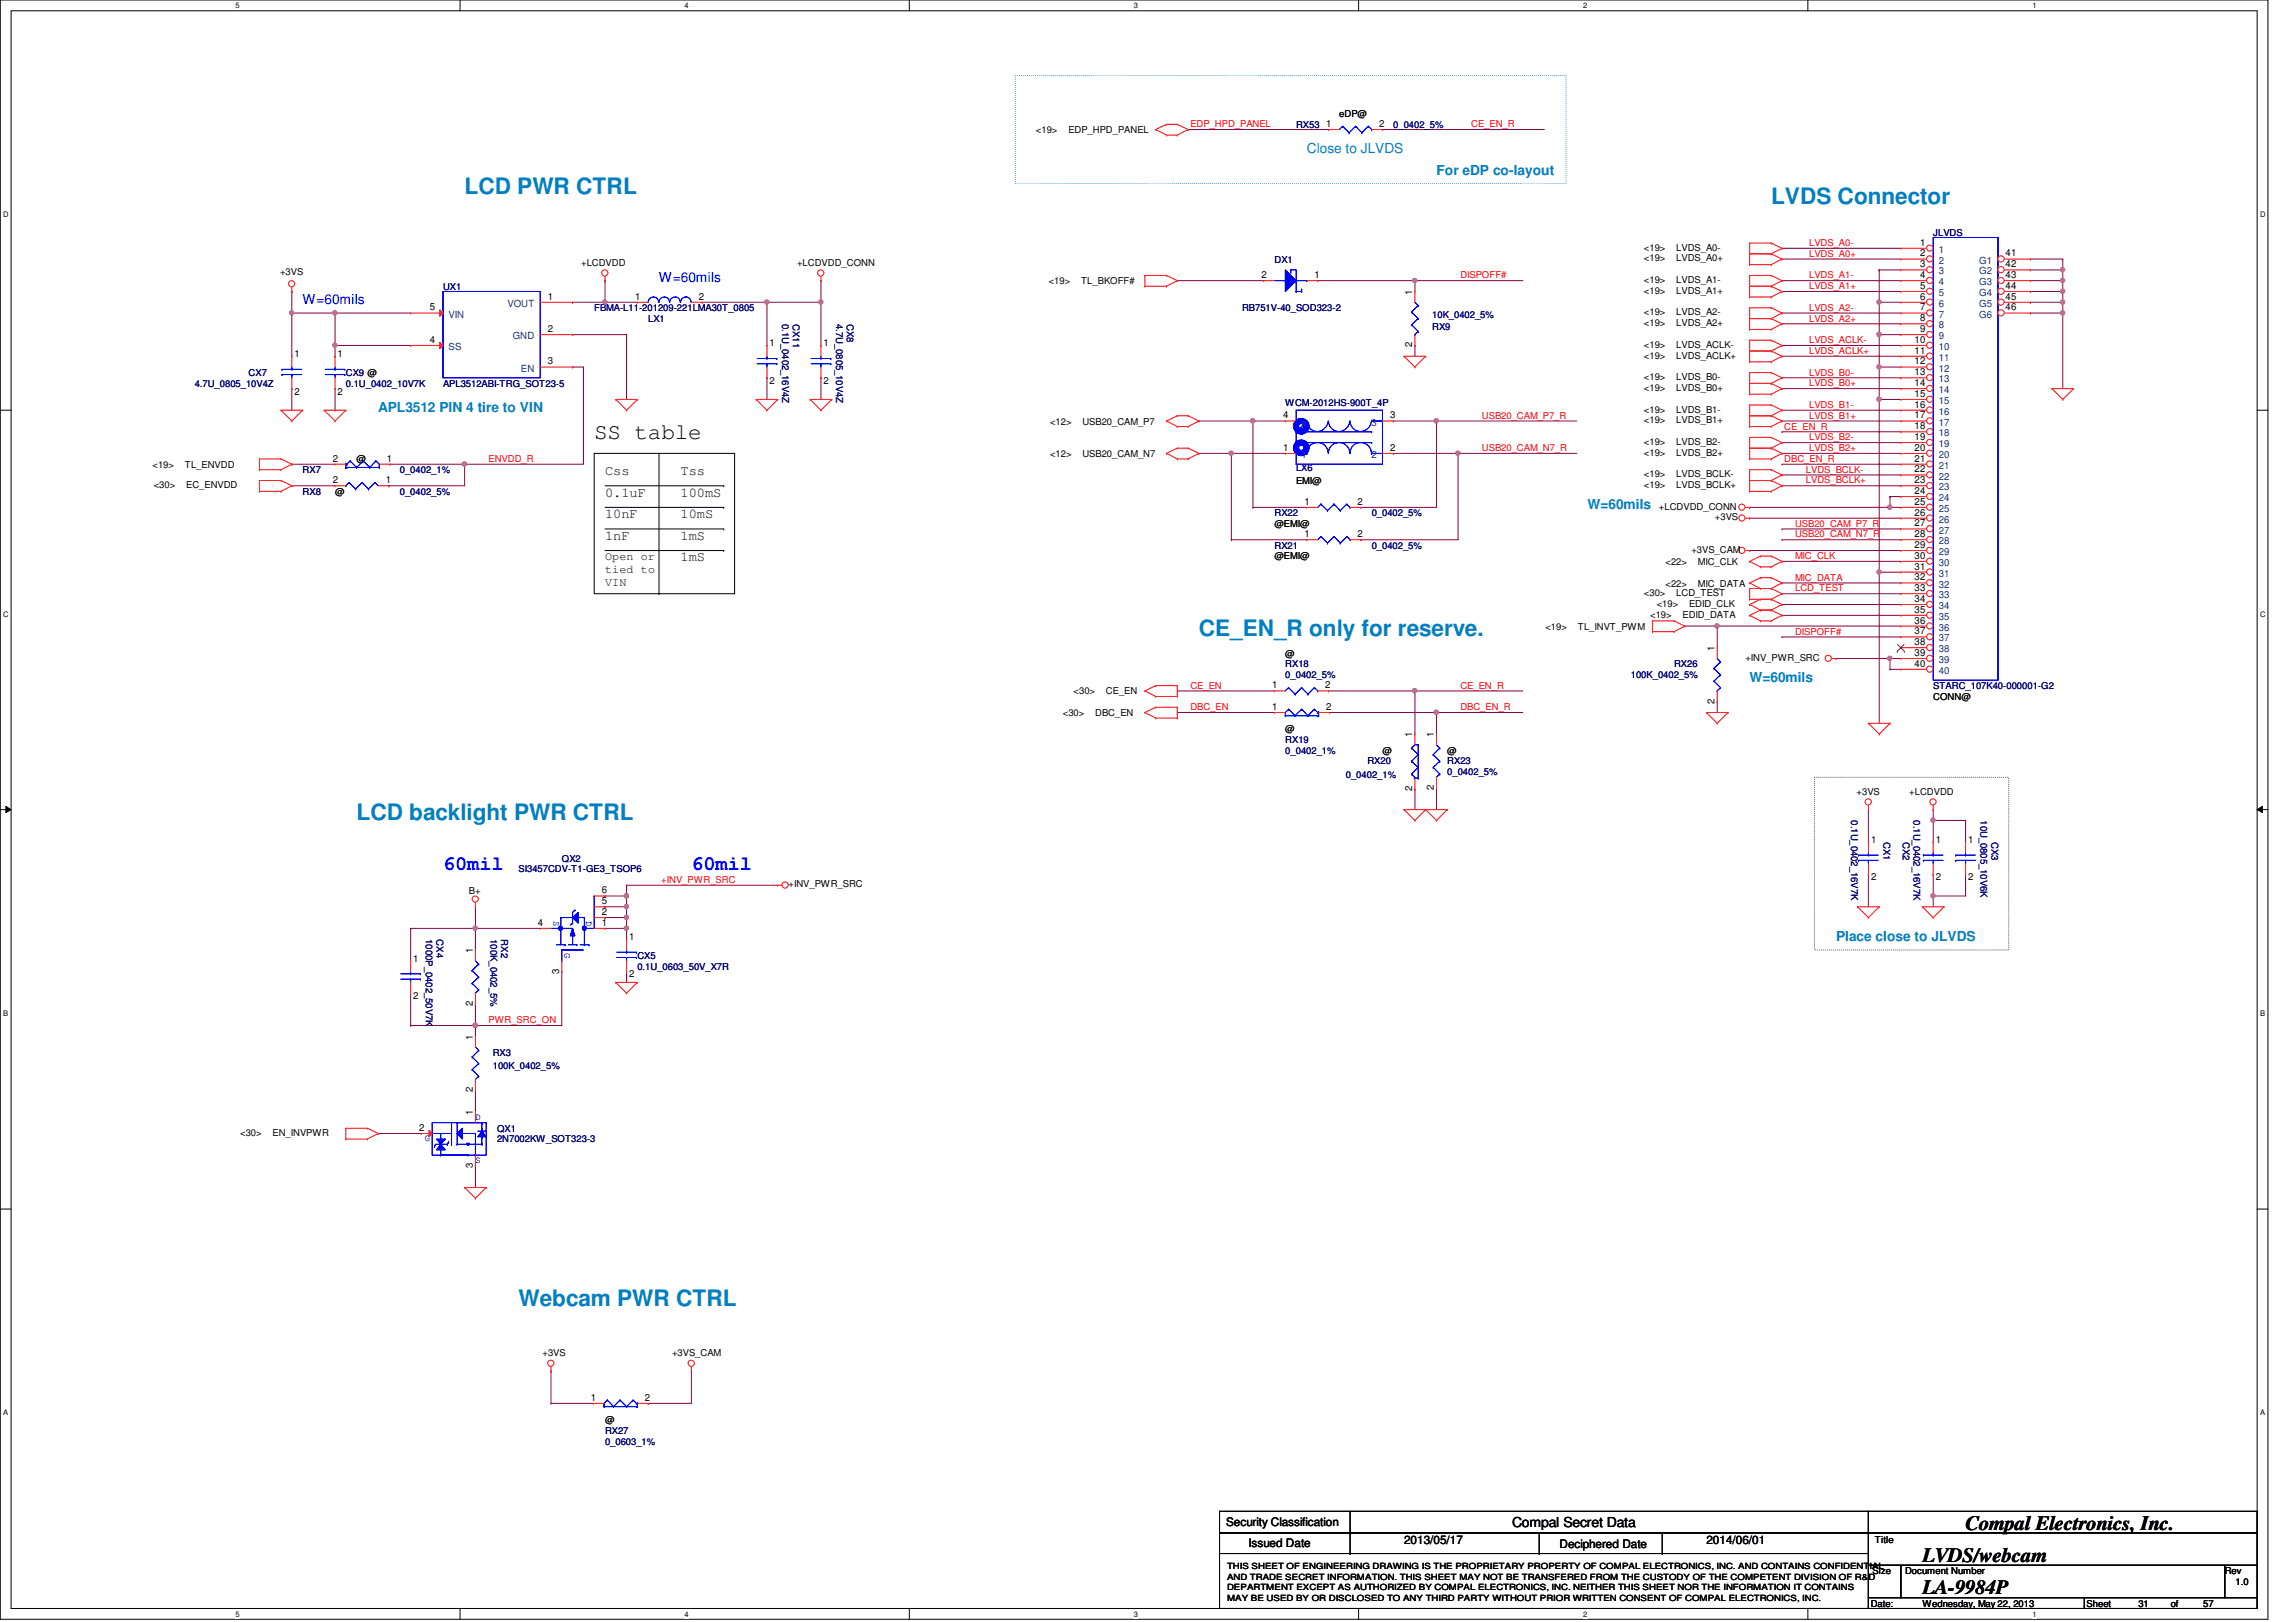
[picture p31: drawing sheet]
<svg xmlns="http://www.w3.org/2000/svg" width="297mm" height="210mm" viewBox="0 0 297 210" stroke-linecap="round" stroke-linejoin="round" font-family="sans-serif">
<defs><g id="words">
<g font-size="2.9" fill="#0080c0">
<text x="60.1" y="25.1">LCD PWR CTRL</text>
<text x="229.1" y="26.5">LVDS Connector</text>
<text x="155.1" y="82.3">CE_EN_R only for reserve.</text>
<text x="46.1" y="106.1">LCD backlight PWR CTRL</text>
<text x="67.1" y="169">Webcam PWR CTRL</text>
</g>
<text font-size="2.9" x="76.9" y="56.8">SS table</text>
<g font-size="2.6" fill="#00f">
<text x="57.3" y="112.5">60mil</text>
<text x="89.4" y="112.5">60mil</text>
</g>
<g font-size="2.6">
<text x="254.3" y="198">Compal Electronics, Inc.</text>
<text x="248.7" y="202.1">LVDS/webcam</text>
<text x="248.7" y="206.3">LA-9984P</text>
</g>
<g font-size="1.8" fill="#0080c0">
<text x="169.1" y="19.8">Close to JLVDS</text>
<text x="185.8" y="22.6">For eDP co-layout</text>
<text x="48.9" y="53.3">APL3512 PIN 4 tire to VIN</text>
<text x="205.4" y="65.9">W=60mils</text>
<text x="226.4" y="88.3">W=60mils</text>
<text x="237.5" y="121.8">Place close to JLVDS</text>
</g>
<g font-size="1.8" fill="#00f">
<text x="39.2" y="39.3">W=60mils</text>
<text x="85.3" y="36.5">W=60mils</text>
</g>
<g font-size="1.8">
<text x="78.3" y="61.5">Css</text>
<text x="78.3" y="64.3">0.1uF</text>
<text x="88" y="61.5">Tss</text>
<text x="88" y="64.3">100mS</text>
<text x="78.3" y="69.8">1nF</text>
<text x="78.3" y="67.1">10nF</text>
<text x="88" y="69.8">1mS</text>
<text x="88" y="67.1">10mS</text>
<text x="88" y="72.6">1mS</text>
<text x="195.6" y="197.6">Compal Secret Data</text>
</g>
<g font-size="1.5">
<text x="78.3" y="72.5">Open or</text>
<text x="78.3" y="74.1">tied to</text>
<text x="78.3" y="75.8">VIN</text>
<text x="158.6" y="197.5">Security Classification</text>
<text x="161.5" y="200.2">Issued Date</text>
<text x="181.6" y="199.8">2013/05/17</text>
<text x="201.8" y="200.3">Deciphered Date</text>
<text x="220.8" y="199.8">2014/06/01</text>
</g>
<g font-size="1.3">
<text x="171.6" y="16.4">1</text>
<text x="178.4" y="16.4">2</text>
<text x="163.2" y="36">2</text>
<text x="170" y="36">1</text>
<text x="248.4" y="31.8">1</text>
<text x="248.4" y="33.2">2</text>
<text x="248.4" y="34.6">3</text>
<text x="248.4" y="36">4</text>
<text x="259.5" y="33.2">41</text>
<text x="259.5" y="34.6">42</text>
<text x="259.5" y="36">43</text>
<text x="55.6" y="40.2">5</text>
<text x="70.9" y="38.8">1</text>
<text x="82.2" y="38.8">1</text>
<text x="90.4" y="38.8">2</text>
<text x="182.7" y="38.1" transform="rotate(-90 182.7 38.1)">1</text>
<text x="248.4" y="37.4">5</text>
<text x="248.4" y="38.8">6</text>
<text x="248.4" y="40.2">7</text>
<text x="248.4" y="41.6">8</text>
<text x="259.5" y="37.4">44</text>
<text x="259.5" y="38.8">45</text>
<text x="259.5" y="40.2">46</text>
<text x="38.1" y="46.2">1</text>
<text x="43.7" y="46.2">1</text>
<text x="55.6" y="44.4">4</text>
<text x="70.9" y="47.2">3</text>
<text x="70.9" y="43">2</text>
<text x="99.6" y="44.8">1</text>
<text x="106.5" y="44.8">1</text>
<text x="182.7" y="45" transform="rotate(-90 182.7 45)">2</text>
<text x="247.7" y="44.4">10</text>
<text x="247.7" y="45.8">11</text>
<text x="247.7" y="47.2">12</text>
<text x="248.4" y="43">9</text>
<text x="38.1" y="51.1">2</text>
<text x="43.7" y="51.1">2</text>
<text x="99.6" y="49.7">2</text>
<text x="106.5" y="49.7">2</text>
<text x="247.7" y="48.6">13</text>
<text x="247.7" y="50">14</text>
<text x="247.7" y="51.4">15</text>
<text x="247.7" y="52.7">16</text>
<text x="43" y="59.7">2</text>
<text x="50" y="59.7">1</text>
<text x="166" y="58.3">1</text>
<text x="166" y="54.1">4</text>
<text x="179.8" y="58.3">2</text>
<text x="179.8" y="54.1">3</text>
<text x="247.7" y="54.1">17</text>
<text x="247.7" y="55.5">18</text>
<text x="247.7" y="56.9">19</text>
<text x="247.7" y="58.3">20</text>
<text x="247.7" y="59.7">21</text>
<text x="43" y="62.5">2</text>
<text x="49.9" y="62.5">1</text>
<text x="168.8" y="65.3">1</text>
<text x="175.6" y="65.3">2</text>
<text x="247.7" y="61.1">22</text>
<text x="247.7" y="62.5">23</text>
<text x="247.7" y="63.9">24</text>
<text x="247.7" y="65.3">25</text>
<text x="168.8" y="69.5">1</text>
<text x="175.6" y="69.5">2</text>
<text x="247.7" y="66.7">26</text>
<text x="247.7" y="68.1">27</text>
<text x="247.7" y="69.5">28</text>
<text x="247.7" y="70.9">29</text>
<text x="247.7" y="72.3">30</text>
<text x="247.7" y="73.7">31</text>
<text x="247.7" y="75.1">32</text>
<text x="247.7" y="76.5">33</text>
<text x="247.7" y="77.9">34</text>
<text x="247.7" y="79.3">35</text>
<text x="247.7" y="80.7">36</text>
<text x="247.7" y="82.1">37</text>
<text x="247.7" y="83.5">38</text>
<text x="164.6" y="89.1">1</text>
<text x="171.4" y="89.1">2</text>
<text x="221.8" y="84.2" transform="rotate(-90 221.8 84.2)">1</text>
<text x="247.7" y="84.9">39</text>
<text x="247.7" y="86.3">40</text>
<text x="164.6" y="91.9">1</text>
<text x="171.6" y="91.9">2</text>
<text x="182.7" y="95.4" transform="rotate(-90 182.7 95.4)">1</text>
<text x="185.5" y="95.4" transform="rotate(-90 185.5 95.4)">1</text>
<text x="221.8" y="91.1" transform="rotate(-90 221.8 91.1)">2</text>
<text x="182.7" y="102.4" transform="rotate(-90 182.7 102.4)">2</text>
<text x="185.5" y="102.2" transform="rotate(-90 185.5 102.2)">2</text>
<text x="242.1" y="109.1">1</text>
<text x="242.1" y="113.9">2</text>
<text x="250.4" y="109.1">1</text>
<text x="250.4" y="113.9">2</text>
<text x="254.6" y="109.1">1</text>
<text x="254.6" y="113.9">2</text>
<text x="69.6" y="119.8">4</text>
<text x="77.8" y="119.8">1</text>
<text x="77.8" y="118.4">2</text>
<text x="77.8" y="117">5</text>
<text x="77.8" y="115.6">6</text>
<text x="53.5" y="124.5">1</text>
<text x="61.2" y="123.4" transform="rotate(-90 61.2 123.4)">1</text>
<text x="72.3" y="126" transform="rotate(-90 72.3 126)">3</text>
<text x="81.4" y="121.7">1</text>
<text x="53.5" y="129.3">2</text>
<text x="61.2" y="130.2" transform="rotate(-90 61.2 130.2)">2</text>
<text x="81.4" y="126.5">2</text>
<text x="61.2" y="134.5" transform="rotate(-90 61.2 134.5)">1</text>
<text x="61.2" y="141.4" transform="rotate(-90 61.2 141.4)">2</text>
<text x="54.2" y="146.3">2</text>
<text x="61.2" y="144.3" transform="rotate(-90 61.2 144.3)">1</text>
<text x="61.2" y="151.1" transform="rotate(-90 61.2 151.1)">3</text>
<text x="76.5" y="181.3">1</text>
<text x="83.4" y="181.3">2</text>
</g>
<g font-size="1.3" fill="#004080">
<text x="250.8" y="32.7">1</text>
<text x="250.8" y="34.1">2</text>
<text x="250.8" y="35.5">3</text>
<text x="256.1" y="34.1">G1</text>
<text x="256.1" y="35.5">G2</text>
<text x="58" y="41.1">VIN</text>
<text x="65.7" y="39.7">VOUT</text>
<text x="250.8" y="36.9">4</text>
<text x="250.8" y="38.3">5</text>
<text x="250.8" y="39.7">6</text>
<text x="250.8" y="41.1">7</text>
<text x="256.1" y="36.9">G3</text>
<text x="256.1" y="38.3">G4</text>
<text x="256.1" y="39.7">G5</text>
<text x="256.1" y="41.1">G6</text>
<text x="58" y="45.3">SS</text>
<text x="66.3" y="43.9">GND</text>
<text x="250.8" y="42.5">8</text>
<text x="250.8" y="43.9">9</text>
<text x="250.8" y="45.3">10</text>
<text x="250.8" y="46.7">11</text>
<text x="67.4" y="48.1">EN</text>
<text x="250.8" y="48.1">12</text>
<text x="250.8" y="49.5">13</text>
<text x="250.8" y="50.9">14</text>
<text x="250.8" y="52.3">15</text>
<text x="250.8" y="53.7">16</text>
<text x="168.4" y="59.3">1</text>
<text x="168.4" y="55.1">4</text>
<text x="177.4" y="59.3">2</text>
<text x="177.4" y="55.1">3</text>
<text x="250.8" y="55.1">17</text>
<text x="250.8" y="56.5">18</text>
<text x="250.8" y="57.9">19</text>
<text x="250.8" y="59.3">20</text>
<text x="250.8" y="60.7">21</text>
<text x="250.8" y="62.1">22</text>
<text x="250.8" y="63.5">23</text>
<text x="250.8" y="64.9">24</text>
<text x="250.8" y="66.3">25</text>
<text x="250.8" y="67.6">26</text>
<text x="250.8" y="69">27</text>
<text x="250.8" y="70.4">28</text>
<text x="250.8" y="71.8">29</text>
<text x="250.8" y="73.2">30</text>
<text x="250.8" y="74.6">31</text>
<text x="250.8" y="76">32</text>
<text x="250.8" y="77.4">33</text>
<text x="250.8" y="78.8">34</text>
<text x="250.8" y="80.2">35</text>
<text x="250.8" y="81.6">36</text>
<text x="250.8" y="83">37</text>
<text x="250.8" y="84.4">38</text>
<text x="250.8" y="85.8">39</text>
<text x="250.8" y="87.2">40</text>
</g>
<g font-size="1.2">
<text x="134" y="17.2">&lt;19&gt;</text>
<text x="138.2" y="17.2">EDP_HPD_PANEL</text>
<text x="173.3" y="15.1">eDP@</text>
<text x="36.2" y="35.6">+3VS</text>
<text x="75.2" y="34.4">+LCDVDD</text>
<text x="103.1" y="34.4">+LCDVDD_CONN</text>
<text x="212.7" y="33.8">&lt;19&gt;</text>
<text x="212.7" y="32.4">&lt;19&gt;</text>
<text x="216.9" y="33.8">LVDS_A0+</text>
<text x="216.9" y="32.4">LVDS_A0-</text>
<text x="135.7" y="36.8">&lt;19&gt;</text>
<text x="139.9" y="36.8">TL_BKOFF#</text>
<text x="212.7" y="40.8">&lt;19&gt;</text>
<text x="212.7" y="38">&lt;19&gt;</text>
<text x="212.7" y="36.6">&lt;19&gt;</text>
<text x="216.9" y="40.8">LVDS_A2-</text>
<text x="216.9" y="38">LVDS_A1+</text>
<text x="216.9" y="36.6">LVDS_A1-</text>
<text x="212.7" y="42.2">&lt;19&gt;</text>
<text x="212.7" y="46.4">&lt;19&gt;</text>
<text x="212.7" y="45">&lt;19&gt;</text>
<text x="216.9" y="42.2">LVDS_A2+</text>
<text x="216.9" y="46.4">LVDS_ACLK+</text>
<text x="216.9" y="45">LVDS_ACLK-</text>
<text x="212.7" y="50.6">&lt;19&gt;</text>
<text x="212.7" y="49.2">&lt;19&gt;</text>
<text x="212.7" y="53.4">&lt;19&gt;</text>
<text x="216.9" y="50.6">LVDS_B0+</text>
<text x="216.9" y="49.2">LVDS_B0-</text>
<text x="216.9" y="53.4">LVDS_B1-</text>
<text x="46.1" y="59.8">@</text>
<text x="135.8" y="59.1">&lt;12&gt;</text>
<text x="135.8" y="54.9">&lt;12&gt;</text>
<text x="140" y="59.1">USB20_CAM_N7</text>
<text x="140" y="54.9">USB20_CAM_P7</text>
<text x="212.7" y="59">&lt;19&gt;</text>
<text x="212.7" y="57.6">&lt;19&gt;</text>
<text x="212.7" y="54.8">&lt;19&gt;</text>
<text x="216.9" y="59">LVDS_B2+</text>
<text x="216.9" y="57.6">LVDS_B2-</text>
<text x="216.9" y="54.8">LVDS_B1+</text>
<text x="19.7" y="60.5">&lt;19&gt;</text>
<text x="19.9" y="63.2">&lt;30&gt;</text>
<text x="23.9" y="60.5">TL_ENVDD</text>
<text x="24.1" y="63.2">EC_ENVDD</text>
<text x="43.3" y="64">@</text>
<text x="167.7" y="62.6">EMI@</text>
<text x="212.7" y="63.2">&lt;19&gt;</text>
<text x="212.7" y="61.8">&lt;19&gt;</text>
<text x="214.6" y="66">+LCDVDD_CONN</text>
<text x="216.9" y="63.2">LVDS_BCLK+</text>
<text x="216.9" y="61.8">LVDS_BCLK-</text>
<text x="164.9" y="68.2">@EMI@</text>
<text x="218.8" y="71.5">+3VS_CAM</text>
<text x="221.9" y="67.4">+3VS</text>
<text x="164.9" y="72.4">@EMI@</text>
<text x="212.7" y="77.1">&lt;30&gt;</text>
<text x="215.5" y="73.1">&lt;22&gt;</text>
<text x="215.5" y="75.9">&lt;22&gt;</text>
<text x="216.9" y="77.1">LCD_TEST</text>
<text x="219.7" y="73.1">MIC_CLK</text>
<text x="219.7" y="75.9">MIC_DATA</text>
<text x="199.9" y="81.5">&lt;19&gt;</text>
<text x="204.1" y="81.5">TL_INVT_PWM</text>
<text x="213.5" y="79.9">&lt;19&gt;</text>
<text x="214.3" y="78.5">&lt;19&gt;</text>
<text x="217.7" y="79.9">EDID_DATA</text>
<text x="218.5" y="78.5">EDID_CLK</text>
<text x="138.9" y="89.9">&lt;30&gt;</text>
<text x="143.1" y="89.9">CE_EN</text>
<text x="166.3" y="85">@</text>
<text x="225.8" y="85.5">+INV_PWR_SRC</text>
<text x="137.5" y="92.7">&lt;30&gt;</text>
<text x="141.7" y="92.7">DBC_EN</text>
<text x="166.3" y="94.7">@</text>
<text x="250.1" y="90.6">CONN@</text>
<text x="178.9" y="97.5">@</text>
<text x="187.2" y="97.5">@</text>
<text x="240.2" y="102.8">+3VS</text>
<text x="247" y="102.8">+LCDVDD</text>
<text x="60.7" y="115.7">B+</text>
<text x="102" y="114.9">+INV_PWR_SRC</text>
<text x="31.1" y="147">&lt;30&gt;</text>
<text x="35.3" y="147">EN_INVPWR</text>
<text x="70.2" y="175.5">+3VS</text>
<text x="86.9" y="175.5">+3VS_CAM</text>
<text x="78.3" y="184.1">@</text>
<text x="242.3" y="203.7">Size</text>
<text x="242.6" y="199.6">Title</text>
<text x="246.5" y="203.7">Document Number</text>
<text x="287.8" y="203.7">Rev</text>
<text x="242" y="207.9">Date:</text>
<text x="248.7" y="207.9">Wednesday, May 22, 2013</text>
<text x="270" y="207.9">Sheet</text>
<text x="276.6" y="207.9">31</text>
<text x="280.8" y="207.9">of</text>
<text x="285" y="207.9">57</text>
<text x="289.2" y="205.1">1.0</text>
</g>
<g font-size="1.2" fill="#f00">
<text x="154" y="16.5">EDP_HPD_PANEL</text>
<text x="190.3" y="16.5">CE_EN_R</text>
<text x="234.1" y="31.8">LVDS_A0-</text>
<text x="234.1" y="33.2">LVDS_A0+</text>
<text x="188.9" y="36">DISPOFF#</text>
<text x="234.1" y="41.6">LVDS_A2+</text>
<text x="234.1" y="40.2">LVDS_A2-</text>
<text x="234.1" y="36">LVDS_A1-</text>
<text x="234.1" y="37.4">LVDS_A1+</text>
<text x="234.1" y="45.8">LVDS_ACLK+</text>
<text x="234.1" y="44.4">LVDS_ACLK-</text>
<text x="234.1" y="52.8">LVDS_B1-</text>
<text x="234.1" y="48.6">LVDS_B0-</text>
<text x="234.1" y="50">LVDS_B0+</text>
<text x="63.2" y="59.8">ENVDD_R</text>
<text x="191.7" y="58.4">USB20_CAM_N7_R</text>
<text x="191.7" y="54.2">USB20_CAM_P7_R</text>
<text x="230.8" y="59.8">DBC_EN_R</text>
<text x="230.8" y="55.6">CE_EN_R</text>
<text x="234.1" y="54.2">LVDS_B1+</text>
<text x="234.1" y="57">LVDS_B2-</text>
<text x="234.1" y="58.4">LVDS_B2+</text>
<text x="233.6" y="62.6">LVDS_BCLK+</text>
<text x="233.6" y="61.2">LVDS_BCLK-</text>
<text x="232.2" y="69.6">USB20_CAM_N7_R</text>
<text x="232.2" y="68.2">USB20_CAM_P7_R</text>
<text x="232.2" y="76.5">LCD_TEST</text>
<text x="232.2" y="72.3">MIC_CLK</text>
<text x="232.2" y="75.1">MIC_DATA</text>
<text x="232.2" y="82.1">DISPOFF#</text>
<text x="154" y="89.1">CE_EN</text>
<text x="188.9" y="89.1">CE_EN_R</text>
<text x="154" y="91.9">DBC_EN</text>
<text x="188.9" y="91.9">DBC_EN_R</text>
<text x="85.6" y="114.3">+INV_PWR_SRC</text>
<text x="63.2" y="132.4">PWR_SRC_ON</text>
</g>
<g font-size="1.2" fill="#000080">
<text x="167.7" y="16.5">RX53</text>
<text x="180.3" y="16.5">0_0402_5%</text>
<text x="164.9" y="34">DX1</text>
<text x="250.1" y="30.5">JLVDS</text>
<text x="57.3" y="37.5">UX1</text>
<text x="76.9" y="40.3">FBMA-L11-201209-221LMA30T_0805</text>
<text x="83.9" y="41.7">LX1</text>
<text x="101.2" y="41.9" transform="rotate(90 101.2 41.9)">0.1U_0402_16V4Z</text>
<text x="102.6" y="41.9" transform="rotate(90 102.6 41.9)">CX11</text>
<text x="108.2" y="41.9" transform="rotate(90 108.2 41.9)">4.7U_0805_10V4Z</text>
<text x="109.6" y="41.9" transform="rotate(90 109.6 41.9)">CX8</text>
<text x="160.7" y="40.3">RB751V-40_SOD323-2</text>
<text x="185.3" y="41.1">10K_0402_5%</text>
<text x="185.3" y="42.8">RX9</text>
<text x="25.2" y="50">4.7U_0805_10V4Z</text>
<text x="32.2" y="48.6">CX7</text>
<text x="44.7" y="48.6">CX9 @</text>
<text x="44.7" y="50">0.1U_0402_10V7K</text>
<text x="57.3" y="50">APL3512ABI-TRG_SOT23-5</text>
<text x="166.3" y="52.5">WCM-2012HS-900T_4P</text>
<text x="39.2" y="61.2">RX7</text>
<text x="39.2" y="64">RX8</text>
<text x="51.7" y="61.2">0_0402_1%</text>
<text x="51.7" y="64">0_0402_5%</text>
<text x="167.7" y="60.9">LX6</text>
<text x="164.9" y="66.8">RX22</text>
<text x="164.9" y="71">RX21</text>
<text x="177.5" y="66.8">0_0402_5%</text>
<text x="177.5" y="71">0_0402_5%</text>
<text x="166.3" y="86.4">RX18</text>
<text x="166.3" y="87.8">0_0402_5%</text>
<text x="211" y="87.8">100K_0402_5%</text>
<text x="216.6" y="86.4">RX26</text>
<text x="250.1" y="89.2">STARC_107K40-000001-G2</text>
<text x="166.3" y="96.1">RX19</text>
<text x="166.3" y="97.5">0_0402_1%</text>
<text x="174.1" y="100.6">0_0402_1%</text>
<text x="176.9" y="98.9">RX20</text>
<text x="187.2" y="98.9">RX23</text>
<text x="187.2" y="100.3">0_0402_5%</text>
<text x="239.5" y="106.2" transform="rotate(90 239.5 106.2)">0.1U_0402_16V7K</text>
<text x="247.6" y="106.2" transform="rotate(90 247.6 106.2)">0.1U_0402_16V7K</text>
<text x="256.2" y="106.2" transform="rotate(90 256.2 106.2)">10U_0805_10V6K</text>
<text x="67.1" y="112.9">SI3457CDV-T1-GE3_TSOP6</text>
<text x="72.7" y="111.5">QX2</text>
<text x="243.7" y="109" transform="rotate(90 243.7 109)">CX1</text>
<text x="246.2" y="109" transform="rotate(90 246.2 109)">CX2</text>
<text x="257.6" y="109" transform="rotate(90 257.6 109)">CX3</text>
<text x="55.1" y="121.5" transform="rotate(90 55.1 121.5)">1000P_0402_50V7K</text>
<text x="56.5" y="121.5" transform="rotate(90 56.5 121.5)">CX4</text>
<text x="63.5" y="121.5" transform="rotate(90 63.5 121.5)">100K_0402_5%</text>
<text x="64.9" y="121.5" transform="rotate(90 64.9 121.5)">RX2</text>
<text x="82.5" y="124.1">CX5</text>
<text x="82.5" y="125.5">0.1U_0603_50V_X7R</text>
<text x="63.8" y="136.7">RX3</text>
<text x="63.8" y="138.3">100K_0402_5%</text>
<text x="64.3" y="146.4">QX1</text>
<text x="64.3" y="147.8">2N7002KW_SOT323-3</text>
<text x="78.3" y="185.5">RX27</text>
<text x="78.3" y="186.9">0_0603_1%</text>
</g>
<g font-size="1.2" fill="#00f">
<text x="71.6" y="119.2" transform="rotate(90 71.6 119.2)">S</text>
<text x="75.8" y="119.2" transform="rotate(90 75.8 119.2)">D</text>
<text x="73" y="123.4" transform="rotate(90 73 123.4)">G</text>
<text x="54.9" y="147.7">G</text>
<text x="61.5" y="144.9">D</text>
<text x="61.5" y="150.5">S</text>
</g>
<g font-size="1.1">
<text x="158.7" y="203.1">THIS SHEET OF ENGINEERING DRAWING IS THE PROPRIETARY PROPERTY OF COMPAL ELECTRONICS, INC. AND CONTAINS CONFIDENTIAL</text>
<text x="158.7" y="204.4">AND TRADE SECRET INFORMATION. THIS SHEET MAY NOT BE TRANSFERED FROM THE CUSTODY OF THE COMPETENT DIVISION OF R&amp;D</text>
<text x="158.7" y="205.8">DEPARTMENT EXCEPT AS AUTHORIZED BY COMPAL ELECTRONICS, INC. NEITHER THIS SHEET NOR THE INFORMATION IT CONTAINS</text>
<text x="158.7" y="207.1">MAY BE USED BY OR DISCLOSED TO ANY THIRD PARTY WITHOUT PRIOR WRITTEN CONSENT OF COMPAL ELECTRONICS, INC.</text>
</g>
<g font-size="1">
<text x="30.5" y="1.1">5</text>
<text x="88.6" y="1.1">4</text>
<text x="146.7" y="1.1">3</text>
<text x="204.8" y="1.1">2</text>
<text x="262.9" y="1.1">1</text>
<text x=".4" y="28.1">D</text>
<text x="292.4" y="28.1">D</text>
<text x=".4" y="79.8">C</text>
<text x="292.4" y="79.8">C</text>
<text x=".4" y="131.5">B</text>
<text x="292.4" y="131.5">B</text>
<text x=".4" y="183.2">A</text>
<text x="292.4" y="183.2">A</text>
<text x="30.5" y="209.2">5</text>
<text x="88.6" y="209.2">4</text>
<text x="146.7" y="209.2">3</text>
<text x="204.8" y="209.2">2</text>
<text x="262.9" y="209.2">1</text>
</g>
</g></defs>
<path d="M0 0h293.4v209.5h-293.4zM1.4 1.4h290.6v206.8h-290.6z" fill="none" stroke="#000" stroke-width=".13"/>
<g fill="#fff">
<path d="M30.5 .2h.5v1.1h-.5z"/>
<path d="M30.5 208.3h.5v1.1h-.5z"/>
</g>
<path d="M59.5 0v1.4M59.5 208.2v1.3" fill="none" stroke="#000" stroke-width=".13"/>
<g fill="#fff">
<path d="M88.6 .2h.5v1.1h-.5z"/>
<path d="M88.6 208.3h.5v1.1h-.5z"/>
</g>
<path d="M117.6 0v1.4M117.6 208.2v1.3" fill="none" stroke="#000" stroke-width=".13"/>
<g fill="#fff">
<path d="M146.7 .2h.5v1.1h-.5z"/>
<path d="M146.7 208.3h.5v1.1h-.5z"/>
</g>
<path d="M175.8 0v1.4M175.8 208.2v1.3" fill="none" stroke="#000" stroke-width=".13"/>
<g fill="#fff">
<path d="M204.8 .2h.6v1.1h-.6z"/>
<path d="M204.8 208.3h.6v1.1h-.6z"/>
</g>
<path d="M233.9 0v1.4M233.9 208.2v1.3" fill="none" stroke="#000" stroke-width=".13"/>
<g fill="#fff">
<path d="M262.9 .2h.6v1.1h-.6z"/>
<path d="M262.9 208.3h.6v1.1h-.6z"/>
<path d="M.4 27.2h.7v1.1h-.7z"/>
<path d="M292.4 27.2h.7v1.1h-.7z"/>
<path d="M.4 78.9h.7v1.1h-.7z"/>
<path d="M292.4 78.9h.7v1.1h-.7z"/>
</g>
<path d="M0 53.1h1.4M292 53.1h1.4" fill="none" stroke="#000" stroke-width=".13"/>
<g fill="#fff">
<path d="M.4 130.6h.7v1.1h-.7z"/>
<path d="M292.4 130.6h.6v1.1h-.6z"/>
</g>
<path d="M0 104.8h1.4M.8 104.4l.6 .4-.6 .4zM292 104.8l.7-.4v.8zM292 104.8h1.4" fill="none" stroke="#000" stroke-width=".13"/>
<path d="M.8 104.4l.6 .4-.6 .4zM292 104.8l.7-.4v.8z" fill="#000"/>
<g fill="#fff">
<path d="M.4 182.3h.7v1.1h-.7z"/>
<path d="M292.4 182.3h.6v1.1h-.6z"/>
</g>
<g fill="none" stroke="#000" stroke-width=".13">
<path d="M76.9 58.7h18.1v18.1h-18.1zM85.3 58.7v18.1M53.1 63.6h.1M78.3 71.2h15.3M78.3 68.5h15.3M78.3 65.7h15.3M78.3 62.9h15.3M85.3 76.8h.1M93.6 71.2h.1M93.6 68.5h.1M93.6 65.7h.1M93.6 62.9h.1"/>
<path d="M0 156.5h1.4M292 156.5h1.4"/>
</g>
<path d="M234.7 100.6h25.2v22.3h-25.2z" fill="none" stroke="#000" stroke-width=".13" stroke-dasharray="0 .3"/>
<path d="M131.4 9.8h71.2v13.9h-71.2z" fill="none" stroke="#0080ff" stroke-width=".13" stroke-dasharray="0 .3"/>
<path d="M53.1 132.7h.1M53.1 120.1h.1M53.1 132.7h8.4M53.1 120.1h8.4M53.1 120.1v4.2M61.5 129.9h.1M61.5 120.1h.1M61.5 132.7h.1M61.5 120.1v2.8M61.5 129.9v4.2M61.5 141.1h.1M61.5 141.1v2.8" fill="none" stroke="#800040" stroke-width=".13"/>
<circle cx="61.5" cy="132.7" r=".29" fill="#f0f"/>
<circle cx="61.5" cy="132.7" r=".29" fill="none" stroke="#f0f" stroke-width=".13"/>
<path d="M61.5 132.7h.1M61.5 132.7h11.2" fill="none" stroke="#800040" stroke-width=".13"/>
<circle cx="61.5" cy="132.7" r=".29" fill="#f0f"/>
<circle cx="61.5" cy="132.7" r=".29" fill="none" stroke="#f0f" stroke-width=".13"/>
<path d="M61.5 117.3h.1M61.5 117.3v2.8M53.1 128.5h.1M53.1 128.5v4.2M61.5 120.1h.1M61.5 120.1h8.4M72.7 125.7h.1M72.7 125.7v7" fill="none" stroke="#800040" stroke-width=".13"/>
<circle cx="61.5" cy="120.1" r=".29" fill="#f0f"/>
<circle cx="61.5" cy="120.1" r=".29" fill="none" stroke="#f0f" stroke-width=".13"/>
<path d="M170.5 36.3h.1M170.5 36.3h12.5M183 36.3h.1M183 36.3v1.4M183 44.7h.1M183 44.7v1.4M188.6 58.7h.1M188.6 58.7h15.4" fill="none" stroke="#800040" stroke-width=".13"/>
<circle cx="188.6" cy="58.6" r=".29" fill="#f0f"/>
<circle cx="188.6" cy="58.6" r=".29" fill="none" stroke="#f0f" stroke-width=".13"/>
<path d="M159.3 58.7h.1M159.3 58.7h7M185.8 54.5h.1M185.8 54.5h18.2" fill="none" stroke="#800040" stroke-width=".13"/>
<circle cx="185.8" cy="54.5" r=".29" fill="#f0f"/>
<circle cx="185.8" cy="54.5" r=".29" fill="none" stroke="#f0f" stroke-width=".13"/>
<path d="M183 36.3h.1M183 36.3h14M162.1 54.5h.1M162.1 54.5h4.2" fill="none" stroke="#800040" stroke-width=".13"/>
<circle cx="183" cy="36.3" r=".29" fill="#f0f"/>
<circle cx="183" cy="36.3" r=".29" fill="none" stroke="#f0f" stroke-width=".13"/>
<path d="M152.3 36.3h.1M152.3 36.3h11.2M152.3 89.4h.1M152.3 92.2h.1M152.3 89.4h12.6M152.3 92.2h12.6M185.8 92.2h.1M185.8 92.2h11.2" fill="none" stroke="#800040" stroke-width=".13"/>
<circle cx="185.8" cy="92.2" r=".29" fill="#f0f"/>
<circle cx="185.8" cy="92.2" r=".29" fill="none" stroke="#f0f" stroke-width=".13"/>
<path d="M183 89.4h.1M183 89.4h14" fill="none" stroke="#800040" stroke-width=".13"/>
<circle cx="183" cy="89.4" r=".29" fill="#f0f"/>
<circle cx="183" cy="89.4" r=".29" fill="none" stroke="#f0f" stroke-width=".13"/>
<g fill="none" stroke="#800040" stroke-width=".13">
<path d="M244.5 64.3h.1M244.5 65.7h.1M244.5 64.3h1.4M244.5 65.7h1.4M171.9 89.4h.1M171.9 89.4h11.1M183 89.4h.1M183 89.4v5.6M185.8 92.2h.1M185.8 92.2v2.8M183 102.1h.1M183 102.1v2.7"/>
<path d="M185.8 102h.1M185.8 102v2.8"/>
</g>
<circle cx="244.5" cy="65.6" r=".29" fill="#f0f"/>
<circle cx="244.5" cy="65.6" r=".29" fill="none" stroke="#f0f" stroke-width=".13"/>
<g fill="none" stroke="#800040" stroke-width=".13">
<path d="M230.5 54.5h.1M230.5 53.1h.1M230.5 54.5h15.4M230.5 53.1h15.4M243.1 43.3h.1M243.1 43.3v4.2M226.4 65.7h.1M226.4 67.1h.1M226.4 67.1h19.5M230.5 79.6h.1M230.5 78.2h.1M230.5 60.1h.1"/>
<path d="M230.5 79.6h15.4M230.5 78.2h15.4M230.5 60.1h15.4M243.1 74h.1M243.1 74h2.8M244.5 64.3h.1M244.5 64.3v1.4h-18.1M244.5 85.2h.1M244.5 86.6h.1M244.5 85.2v1.4M244.5 85.2h1.4M244.5 86.6h1.4"/>
</g>
<circle cx="243.1" cy="43.3" r=".29" fill="#f0f"/>
<circle cx="243.1" cy="43.3" r=".29" fill="none" stroke="#f0f" stroke-width=".13"/>
<g fill="none" stroke="#800040" stroke-width=".13">
<path d="M230.5 32.1h.1M230.5 32.1h15.4M230.5 48.9h.1M230.5 46.1h.1M230.5 50.3h.1M230.5 41.9h.1M230.5 48.9h15.4M230.5 46.1h15.4M230.5 50.3h15.4M230.5 41.9h15.4M243.1 43.3h.1M243.1 47.5h.1"/>
<path d="M243.1 43.3h2.8M243.1 47.5h2.8M243.1 47.5v4.2M230.5 62.9h.1M230.5 62.9h15.4"/>
</g>
<circle cx="243.1" cy="47.5" r=".29" fill="#f0f"/>
<circle cx="243.1" cy="47.5" r=".29" fill="none" stroke="#f0f" stroke-width=".13"/>
<path d="M230.5 33.5h.1M230.5 33.5h15.4M243.1 39.1h.1M243.1 39.1v4.2M230.5 44.7h.1M230.5 40.5h.1M230.5 44.7h15.4M230.5 40.5h15.4" fill="none" stroke="#800040" stroke-width=".13"/>
<circle cx="243.1" cy="39.1" r=".29" fill="#f0f"/>
<circle cx="243.1" cy="39.1" r=".29" fill="none" stroke="#f0f" stroke-width=".13"/>
<path d="M243.1 51.7h.1M243.1 51.7v22.3" fill="none" stroke="#800040" stroke-width=".13"/>
<circle cx="243.1" cy="51.7" r=".29" fill="#f0f"/>
<circle cx="243.1" cy="51.7" r=".29" fill="none" stroke="#f0f" stroke-width=".13"/>
<g fill="none" stroke="#800040" stroke-width=".13">
<path d="M230.5 36.3h.1M230.5 37.7h.1M230.5 36.3h15.4M230.5 37.7h15.4M243.1 39.1h.1M243.1 34.9h.1M243.1 39.1h2.8M243.1 34.9h2.8M243.1 34.9v4.2M230.5 57.3h.1M230.5 58.7h.1M230.5 57.3h15.4"/>
<path d="M230.5 58.7h15.4M243.1 51.7h.1M243.1 51.7h2.8M266.9 40.5h.1M266.9 40.5v9.8M230.5 61.5h.1M230.5 61.5h15.4"/>
</g>
<circle cx="266.8" cy="40.5" r=".29" fill="#f0f"/>
<circle cx="266.8" cy="40.5" r=".29" fill="none" stroke="#f0f" stroke-width=".13"/>
<path d="M262.7 33.5h.1M262.7 34.9h.1M262.7 36.3h.1M262.7 33.5h4.2M262.7 34.9h4.2M266.9 33.5h.1M266.9 34.9h.1M266.9 33.5v2.8h-4.2" fill="none" stroke="#800040" stroke-width=".13"/>
<circle cx="266.8" cy="34.9" r=".29" fill="#f0f"/>
<circle cx="266.8" cy="34.9" r=".29" fill="none" stroke="#f0f" stroke-width=".13"/>
<path d="M262.7 37.7h.1M266.9 36.3h.1M266.9 36.3v1.4h-4.2" fill="none" stroke="#800040" stroke-width=".13"/>
<circle cx="266.8" cy="36.3" r=".29" fill="#f0f"/>
<circle cx="266.8" cy="36.3" r=".29" fill="none" stroke="#f0f" stroke-width=".13"/>
<path d="M262.7 39.1h.1M266.9 37.7h.1M266.9 37.7v1.4h-4.2" fill="none" stroke="#800040" stroke-width=".13"/>
<circle cx="266.8" cy="37.7" r=".29" fill="#f0f"/>
<circle cx="266.8" cy="37.7" r=".29" fill="none" stroke="#f0f" stroke-width=".13"/>
<path d="M266.9 39.1h.1M266.9 39.1v1.4h-4.2M262.7 40.5h.1" fill="none" stroke="#800040" stroke-width=".13"/>
<circle cx="266.8" cy="39.1" r=".29" fill="#f0f"/>
<circle cx="266.8" cy="39.1" r=".29" fill="none" stroke="#f0f" stroke-width=".13"/>
<path d="M237.5 85.2h.1M237.5 85.2h7" fill="none" stroke="#800040" stroke-width=".13"/>
<circle cx="244.5" cy="85.2" r=".29" fill="#f0f"/>
<circle cx="244.5" cy="85.2" r=".29" fill="none" stroke="#f0f" stroke-width=".13"/>
<g fill="none" stroke="#800040" stroke-width=".13">
<path d="M226.4 71.2h.1M226.4 71.2h19.5M230.5 76.8h.1M230.5 72.6h.1M230.5 75.4h.1M230.5 69.8h.1M230.5 68.5h.1M230.5 76.8h15.4M230.5 72.6h15.4M230.5 75.4h15.4M230.5 69.8h15.4M230.5 68.5h15.4"/>
<path d="M243.1 74h.1M243.1 74v19.6"/>
</g>
<circle cx="243.1" cy="74" r=".29" fill="#f0f"/>
<circle cx="243.1" cy="74" r=".29" fill="none" stroke="#f0f" stroke-width=".13"/>
<path d="M222.2 81h.1M222.2 81h23.7M230.5 82.4h.1M230.5 82.4h15.4" fill="none" stroke="#800040" stroke-width=".13"/>
<circle cx="222.1" cy="81" r=".29" fill="#f0f"/>
<circle cx="222.1" cy="81" r=".29" fill="none" stroke="#f0f" stroke-width=".13"/>
<path d="M241.7 113.2h.1M241.7 104.8h.1M241.7 104.8v4.2M241.7 113.2v4.1M250.1 116h.1M250.1 113.2h.1M250.1 106.2h.1M250.1 113.2v2.8M250.1 106.2h4.2M254.3 113.2h.1M254.3 113.2v2.8h-4.2" fill="none" stroke="#800040" stroke-width=".13"/>
<circle cx="250.1" cy="106.1" r=".29" fill="#f0f"/>
<circle cx="250.1" cy="106.1" r=".29" fill="none" stroke="#f0f" stroke-width=".13"/>
<path d="M250.1 106.2h.1M250.1 116h.1M250.1 106.2v2.8M250.1 116v1.3M254.3 106.2h.1M254.3 106.2v2.8" fill="none" stroke="#800040" stroke-width=".13"/>
<circle cx="250.1" cy="115.9" r=".29" fill="#f0f"/>
<circle cx="250.1" cy="115.9" r=".29" fill="none" stroke="#f0f" stroke-width=".13"/>
<g fill="none" stroke="#800040" stroke-width=".13">
<path d="M159.3 58.7h.1M159.3 58.7v11.1M188.6 58.7h.1M188.6 58.7v11.1M230.5 55.9h.1M230.5 55.9h15.4M172 92.2h.1M172 92.2h13.8M218 81h.1M218 81h4.2M222.2 90.8h.1M222.2 81h.1"/>
<path d="M222.2 81v2.8M222.2 90.8v1.4M71.3 177.4h.1M71.3 177.4v4.2M89.4 177.4h.1M89.4 177.4v4.2h-5.5M71.3 181.6h.1M71.3 181.6h5.4M83.9 181.6h.1"/>
</g>
<circle cx="159.3" cy="58.6" r=".29" fill="#f0f"/>
<circle cx="159.3" cy="58.6" r=".29" fill="none" stroke="#f0f" stroke-width=".13"/>
<path d="M162.1 54.5h.1M162.1 54.5v11.2M185.8 54.5h.1M185.8 54.5v11.2M162.1 65.7h.1M162.1 65.7h7" fill="none" stroke="#800040" stroke-width=".13"/>
<circle cx="162.1" cy="54.5" r=".29" fill="#f0f"/>
<circle cx="162.1" cy="54.5" r=".29" fill="none" stroke="#f0f" stroke-width=".13"/>
<g fill="none" stroke="#800040" stroke-width=".13">
<path d="M99.2 39.1h.1M99.2 39.1h7M155.1 58.7h.1M155.1 54.5h.1M155.1 54.5h7M155.1 58.7h4.2M180.3 54.5h.1M180.3 58.7h.1M180.3 54.5h5.5M180.3 58.7h8.3M159.3 69.8h.1M159.3 69.8h9.8"/>
<path d="M176.1 65.7h.1M176.1 69.8h.1M176.1 65.7h9.7M176.1 69.8h12.5M250.1 104.8h.1M250.1 104.8v1.4"/>
</g>
<circle cx="106.2" cy="39.1" r=".29" fill="#f0f"/>
<circle cx="106.2" cy="39.1" r=".29" fill="none" stroke="#f0f" stroke-width=".13"/>
<path d="M99.2 39.1h.1M99.2 39.1v5.6M99.2 48.9h.1M99.2 48.9v2.8M106.2 48.9h.1M106.2 48.9v2.8" fill="none" stroke="#800040" stroke-width=".13"/>
<circle cx="99.2" cy="39.1" r=".29" fill="#f0f"/>
<circle cx="99.2" cy="39.1" r=".29" fill="none" stroke="#f0f" stroke-width=".13"/>
<path d="M78.3 39.1h.1M78.3 39.1h4.2" fill="none" stroke="#800040" stroke-width=".13"/>
<circle cx="78.2" cy="39.1" r=".29" fill="#f0f"/>
<circle cx="78.2" cy="39.1" r=".29" fill="none" stroke="#f0f" stroke-width=".13"/>
<path d="M74.1 39.1h.1M78.3 36.3h.1M78.3 36.3v2.8h-4.2M106.2 39.1h.1M106.2 39.1v5.6M37.8 60.1h.1M37.8 60.1h5.5M50.3 62.9h.1M60.1 60.1h.1M60.1 60.1h15.4M60.1 60.1v2.8h-9.8" fill="none" stroke="#800040" stroke-width=".13"/>
<circle cx="60.1" cy="60" r=".29" fill="#f0f"/>
<circle cx="60.1" cy="60" r=".29" fill="none" stroke="#f0f" stroke-width=".13"/>
<g fill="none" stroke="#800040" stroke-width=".13">
<path d="M153.7 16.8h.1M153.7 16.8h18.2M178.9 16.8h.1M178.9 16.8h20.9M90.8 39.1h.1M90.8 39.1h8.4M106.2 36.3h.1M106.2 36.3v2.8M74.1 47.5h.1M74.1 43.3h.1M74.1 47.5h1.4M74.1 43.3h7"/>
<path d="M75.5 47.5h.1M75.5 47.5v12.6M81.1 43.3h.1M81.1 43.3v8.4M37.8 62.9h.1M37.8 62.9h5.5M81.1 116h.1M81.1 116v1.3M78.3 120.1h.1M78.3 120.1h2.8"/>
</g>
<circle cx="81" cy="115.9" r=".29" fill="#f0f"/>
<circle cx="81" cy="115.9" r=".29" fill="none" stroke="#f0f" stroke-width=".13"/>
<path d="M81.1 118.7h.1M81.1 118.7v1.4" fill="none" stroke="#800040" stroke-width=".13"/>
<circle cx="81" cy="118.7" r=".29" fill="#f0f"/>
<circle cx="81" cy="118.7" r=".29" fill="none" stroke="#f0f" stroke-width=".13"/>
<path d="M81.1 120.1h.1M81.1 120.1v1.4" fill="none" stroke="#800040" stroke-width=".13"/>
<circle cx="81" cy="120.1" r=".29" fill="#f0f"/>
<circle cx="81" cy="120.1" r=".29" fill="none" stroke="#f0f" stroke-width=".13"/>
<path d="M78.3 117.3h.1M78.3 118.7h.1M78.3 116h.1M78.3 117.3h2.8M78.3 118.7h2.8M81.1 114.6h.1M81.1 114.6v1.4h-2.8M81.1 125.7h.1M81.1 125.7v1.4" fill="none" stroke="#800040" stroke-width=".13"/>
<circle cx="81" cy="115.9" r=".29" fill="#f0f"/>
<circle cx="81" cy="115.9" r=".29" fill="none" stroke="#f0f" stroke-width=".13"/>
<path d="M81.1 117.3h.1M81.1 117.3v1.4" fill="none" stroke="#800040" stroke-width=".13"/>
<circle cx="81" cy="117.3" r=".29" fill="#f0f"/>
<circle cx="81" cy="117.3" r=".29" fill="none" stroke="#f0f" stroke-width=".13"/>
<g fill="none" stroke="#800040" stroke-width=".13">
<path d="M43.3 46.1h.1M43.3 44.7h.1M43.3 44.7h9.8M43.3 40.5v5.6M53.1 44.7h.1M50.5 60.1h.1M50.5 60.1h9.6M81.1 114.6h.1M81.1 114.6h19.5M48.9 146.7h.1M48.9 146.7h5.6M61.5 150.9h.1"/>
<path d="M61.5 150.9v2.8"/>
</g>
<circle cx="43.3" cy="44.7" r=".29" fill="#f0f"/>
<circle cx="43.3" cy="44.7" r=".29" fill="none" stroke="#f0f" stroke-width=".13"/>
<path d="M37.8 40.5h.1M37.8 40.5h5.5" fill="none" stroke="#800040" stroke-width=".13"/>
<circle cx="37.7" cy="40.5" r=".29" fill="#f0f"/>
<circle cx="37.7" cy="40.5" r=".29" fill="none" stroke="#f0f" stroke-width=".13"/>
<path d="M43.3 40.5h.1M43.3 40.5h9.8" fill="none" stroke="#800040" stroke-width=".13"/>
<circle cx="43.3" cy="40.5" r=".29" fill="#f0f"/>
<circle cx="43.3" cy="40.5" r=".29" fill="none" stroke="#f0f" stroke-width=".13"/>
<path d="M37.8 37.7h.1M37.8 37.7v8.4M37.8 40.5h.1M37.8 50.3h.1M37.8 50.3v2.8M43.3 53.1h.1M43.3 50.3v2.8" fill="none" stroke="#800040" stroke-width=".13"/>
<g fill="none" stroke="#f00" stroke-width=".13">
<path d="M149.5 16.8h.1M149.5 16.8l1.4 .7M150.9 16.1h.1M150.9 17.5h.1M150.9 16.1l-1.4 .7M150.9 16.1h1.4M150.9 17.5h1.4M152.3 16.1h.1M152.3 17.5h.1M152.3 16.1l1.4 .7M153.7 16.8h.1M153.7 16.8l-1.4 .7"/>
<path d="M37.8 37.7h.1M37.8 37.2v.5M78.3 36.3h.1M78.3 35.8v.5M106.2 36.3h.1M106.2 35.8v.5M148.1 37h.1M148.1 35.6h.1M148.1 35.6h2.8M148.1 37h2.8M148.1 35.6v1.4M150.9 35.6h.1"/>
<path d="M150.9 37h.1M150.9 35.6l1.4 .7M152.3 36.3h.1M152.3 36.3l-1.4 .7M226.4 32.9h.1M226.4 34.2h.1M226.4 39.8h.1M226.4 31.5h.1M226.4 37h.1M226.4 38.4h.1M226.4 35.6h.1M226.4 35.6h2.7"/>
<path d="M226.4 37h2.7M226.4 31.5v2.7M226.4 35.6v2.8M226.4 39.8v2.8M226.4 34.2h2.7M226.4 32.9h2.7M226.4 39.8h2.7M226.4 31.5h2.7M226.4 38.4h2.7M229.1 34.2h.1M229.1 32.9h.1M229.1 39.8h.1"/>
<path d="M229.1 31.5h.1M229.1 38.4h.1M229.1 37h.1M229.1 35.6h.1M229.1 32.9l1.4 .6M229.1 39.8l1.4 .7M229.1 31.5l1.4 .6M229.1 37l1.4 .7M229.1 35.6l1.4 .7M230.5 33.5h.1M230.5 32.1h.1M230.5 37.7h.1"/>
<path d="M230.5 36.3h.1M230.5 33.5l-1.4 .7M230.5 32.1l-1.4 .8M230.5 37.7l-1.4 .7M230.5 36.3l-1.4 .7M33.6 59.4h.1M33.6 59.4h2.8M33.6 59.4v1.4M36.4 59.4h.1M36.4 53.1h.1M36.4 59.4l1.4 .7M36.4 53.1h2.8"/>
<path d="M36.4 53.1l1.4 1.4M37.8 54.5h.1M39.2 53.1h.1M39.2 53.1l-1.4 1.4M41.9 53.1h.1M41.9 53.1h2.8M41.9 53.1l1.4 1.4M43.3 54.5h.1M44.7 53.1h.1M44.7 53.1l-1.4 1.4M79.7 51.7h.1M79.7 51.7h2.8"/>
<path d="M79.7 51.7l1.4 1.4M81.1 53.1h.1M82.5 51.7h.1M82.5 51.7l-1.4 1.4M97.8 51.7h.1M97.8 51.7h2.8M97.8 51.7l1.4 1.4M99.2 53.1h.1M100.6 51.7h.1M100.6 51.7l-1.4 1.4M104.8 51.7h.1M104.8 51.7h2.8"/>
<path d="M104.8 51.7l1.4 1.4M106.2 53.1h.1M107.6 51.7h.1M107.6 51.7l-1.4 1.4M150.9 58.7h.1M150.9 54.5h.1M150.9 58.7l1.4 .7M150.9 54.5l1.4 .7M152.3 58h.1M152.3 59.4h.1M152.3 53.8h.1M152.3 55.2h.1"/>
<path d="M152.3 58l-1.4 .7M152.3 58h1.4M152.3 59.4h1.4M152.3 53.8l-1.4 .7M152.3 53.8h1.4M152.3 55.2h1.4M153.7 58h.1M153.7 59.4h.1M153.7 53.8h.1M153.7 55.2h.1M153.7 58l1.4 .7M153.7 53.8l1.4 .7"/>
<path d="M155.1 58.7h.1M155.1 54.5h.1M155.1 58.7l-1.4 .7M155.1 54.5l-1.4 .7M181.6 46.1h.1M181.6 46.1h2.8M181.6 46.1l1.4 1.4M183 47.5h.1M184.4 46.1h.1M184.4 46.1l-1.4 1.4M226.4 49.6h.1M226.4 51h.1"/>
<path d="M226.4 48.2h.1M226.4 41.2h.1M226.4 42.6h.1M226.4 45.4h.1M226.4 46.8h.1M226.4 44h.1M226.4 58h.1M226.4 59.4h.1M226.4 56.6h.1M226.4 53.8h.1M226.4 55.2h.1M226.4 52.4h.1"/>
<path d="M226.4 58h2.7M226.4 59.4h2.7M226.4 53.8h2.7M226.4 55.2h2.7M226.4 51h2.7M226.4 49.6h2.7M226.4 44v2.8M226.4 48.2v2.8M226.4 52.4v2.8M226.4 56.6v2.8M226.4 48.2h2.7M226.4 42.6h2.7"/>
<path d="M226.4 41.2h2.7M226.4 46.8h2.7M226.4 45.4h2.7M226.4 44h2.7M226.4 56.6h2.7M226.4 52.4h2.7M229.1 51h.1M229.1 49.6h.1M229.1 48.2h.1M229.1 42.6h.1M229.1 41.2h.1M229.1 46.8h.1"/>
<path d="M229.1 45.4h.1M229.1 44h.1M229.1 59.4h.1M229.1 58h.1M229.1 56.6h.1M229.1 55.2h.1M229.1 53.8h.1M229.1 52.4h.1M229.1 49.6l1.4 .7M229.1 48.2l1.4 .7M229.1 41.2l1.4 .7M229.1 45.4l1.4 .7"/>
<path d="M229.1 44l1.4 .7M229.1 58l1.4 .7M229.1 56.6l1.4 .7M229.1 53.8l1.4 .7M229.1 52.4l1.4 .7M230.5 50.3h.1M230.5 48.9h.1M230.5 41.9h.1M230.5 40.5h.1M230.5 46.1h.1M230.5 44.7h.1M230.5 58.7h.1"/>
<path d="M230.5 57.3h.1M230.5 54.5h.1M230.5 53.1h.1M230.5 50.3l-1.4 .7M230.5 48.9l-1.4 .7M230.5 41.9l-1.4 .7M230.5 40.5l-1.4 .7M230.5 46.1l-1.4 .7M230.5 44.7l-1.4 .7M230.5 58.7l-1.4 .7M230.5 57.3l-1.4 .7M230.5 54.5l-1.4 .7"/>
<path d="M230.5 53.1l-1.4 .7M265.5 50.3h.1M265.5 50.3h2.8M265.5 50.3l1.4 1.4M266.9 51.7h.1M268.3 50.3h.1M268.3 50.3l-1.4 1.4M33.6 60.8h.1M33.6 62.2h.1M33.6 63.6h.1M33.6 63.6h2.8M33.6 62.2h2.8"/>
<path d="M33.6 60.8h2.8M33.6 62.2v1.4M36.4 60.8h.1M36.4 63.6h.1M36.4 62.2h.1M36.4 62.2l1.4 .7M37.8 60.1h.1M37.8 62.9h.1M37.8 60.1l-1.4 .7M37.8 62.9l-1.4 .7M225.8 65.7h.6M225.8 67.1h.6"/>
<path d="M225.8 71.2h.6M226.4 72.6h.1M226.4 75.4h.1M226.4 62.2h.1M226.4 63.6h.1M226.4 60.8h.1M226.4 76.2h.1M226.4 77.6h.1M226.4 78.2h.1M226.4 79.6h.1M226.4 65.7h.1M226.4 67.1h.1"/>
<path d="M226.4 71.2h.1M226.4 72.6l1.3 .8M226.4 76.2h2.7M226.4 75.4l1.3 .8M226.4 60.8v2.8M226.4 76.2v1.4M226.4 63.6h2.7M226.4 62.2h2.7M226.4 60.8h2.7M226.4 77.6h2.7M226.4 78.2l1.3 .8M226.4 79.6l1.3 .7"/>
<path d="M227.7 72h.1M227.7 73.4h.1M227.7 74.8h.1M227.7 76.2h.1M227.7 77.6h.1M227.7 79h.1M227.7 72l-1.3 .6M227.7 72h1.4M227.7 73.4h1.4M227.7 74.8l-1.3 .6M227.7 74.8h1.4M227.7 77.6l-1.3 .6"/>
<path d="M227.7 79h1.4M227.7 79l-1.3 .6M229.1 72h.1M229.1 73.4h.1M229.1 74.8h.1M229.1 76.2h.1M229.1 63.6h.1M229.1 62.2h.1M229.1 60.8h.1M229.1 77.6h.1M229.1 79h.1M229.1 72l1.4 .6"/>
<path d="M229.1 74.8l1.4 .6M229.1 62.2l1.4 .7M229.1 60.8l1.4 .7M229.1 76.2l1.4 .6M229.1 77.6l1.4 .6M229.1 79l1.4 .6M230.5 72.6h.1M230.5 75.4h.1M230.5 62.9h.1M230.5 61.5h.1M230.5 76.8h.1M230.5 78.2h.1"/>
<path d="M230.5 79.6h.1M230.5 72.6l-1.4 .8M230.5 75.4l-1.4 .8M230.5 62.9l-1.4 .7M230.5 61.5l-1.4 .7M230.5 76.8l-1.4 .8M230.5 78.2l-1.4 .8M230.5 79.6l-1.4 .7M148.1 89.4h.1M148.1 92.2h.1M148.1 89.4l1.4 .7M148.1 92.2l1.4 .7"/>
<path d="M149.5 90.1h.1M149.5 88.7h.1M149.5 92.9h.1M149.5 91.5h.1M149.5 90.1h2.8M149.5 88.7h2.8M149.5 88.7l-1.4 .7M149.5 92.9h2.8M149.5 91.5h2.8M149.5 91.5l-1.4 .7M152.3 90.1h.1M152.3 88.7h.1"/>
<path d="M152.3 92.9h.1M152.3 91.5h.1M152.3 88.7v1.4M152.3 91.5v1.4M213.8 81.7h.1M213.8 80.3h.1M213.8 80.3h2.8M213.8 81.7h2.8M213.8 80.3v1.4M216.6 80.3h.1M216.6 81.7h.1M216.6 80.3l1.4 .7"/>
<path d="M218 81h.1M218 81l-1.4 .7M220.8 92.2h.1M220.8 92.2h2.8M220.8 92.2l1.4 1.4M222.2 93.6h.1M223.6 92.2h.1M223.6 92.2l-1.4 1.4M227.7 80.3h.1M227.7 80.3h1.4M229.1 80.3h.1M237 85.2h.5"/>
<path d="M237.5 85.2h.1M241.7 93.6h.1M241.7 93.6h2.8M241.7 93.6l1.4 1.4M243.1 95h.1M244.5 93.6h.1M244.5 93.6l-1.4 1.4M61.5 117.3h.1M61.5 116.8v.5M100.6 114.6h.1M100.6 114.6h.6M181.6 104.8h.1"/>
<path d="M181.6 104.8h5.6M181.6 104.8l1.4 1.4M183 106.2h.1M184.4 104.8h.1M184.4 104.8l1.4 1.4M184.4 104.8l-1.4 1.4M185.8 106.2h.1M187.2 104.8h.1M187.2 104.8l-1.4 1.4M240.3 117.3h.1M240.3 117.3h2.8M240.3 117.3l1.4 1.4"/>
<path d="M241.7 118.7h.1M241.7 104.8h.1M241.7 104.2v.6M243.1 117.3h.1M243.1 117.3l-1.4 1.4M248.7 117.3h.1M248.7 117.3h2.8M248.7 117.3l1.4 1.4M250.1 104.8h.1M250.1 118.7h.1M250.1 104.2v.6M251.5 117.3h.1"/>
<path d="M251.5 117.3l-1.4 1.4M53.1 124.3h.1M53.1 128.5h.1M53.1 124.3v1.4M53.1 127.1v1.4M79.7 127.1h.1M79.7 127.1h2.8M79.7 127.1l1.4 1.4M81.1 128.5h.1M82.5 127.1h.1M82.5 127.1l-1.4 1.4M44.7 146h.1"/>
<path d="M44.7 147.4h.1M44.7 147.4h2.8M44.7 146h2.8M44.7 146v1.4M47.5 147.4h.1M47.5 146h.1M47.5 146l1.4 .7M48.9 146.7h.1M48.9 146.7l-1.4 .7M60.1 153.7h.1M60.1 153.7h2.8M60.1 153.7l1.4 1.4"/>
<path d="M61.5 155.1h.1M62.9 153.7h.1M62.9 153.7l-1.4 1.4M71.3 177.4h.1M71.3 176.9v.5M89.4 177.4h.1M89.4 176.9v.5"/>
<circle cx="37.7" cy="36.7" r=".4"/>
<circle cx="78.2" cy="35.3" r=".4"/>
<circle cx="106.2" cy="35.3" r=".4"/>
<circle cx="225.4" cy="71.2" r=".4"/>
<circle cx="225.4" cy="65.6" r=".4"/>
<circle cx="225.4" cy="67" r=".4"/>
<circle cx="236.5" cy="85.2" r=".4"/>
<circle cx="61.5" cy="116.3" r=".4"/>
<circle cx="101.6" cy="114.5" r=".4"/>
<circle cx="241.7" cy="103.8" r=".4"/>
<circle cx="250.1" cy="103.8" r=".4"/>
<circle cx="71.3" cy="176.4" r=".4"/>
<circle cx="89.4" cy="176.4" r=".4"/>
</g>
<g fill="none" stroke="#000" stroke-width=".13">
<path d="M157.8 195.6h83.9v2.8h-83.9zM157.8 198.4h83.9v2.6h-83.9zM174.7 198.4h.1M174.7 195.6v5.4M199.1 198.4v2.6M215 198.4v2.6M241.7 195.6h50.3v2.8h-50.3zM241.7 198.4h50.3v4.2h-50.3zM157.8 201h83.9v7.2h-83.9zM174.7 201h.1M199.1 201h.1M215 201h.1"/>
<path d="M241.7 202.6h4.2v4.2h-4.2zM241.7 206.8h28v1.4h-28zM245.9 202.6h41.9v4.2h-41.9zM269.7 206.8h22.3v1.4h-22.3zM287.8 202.6h4.2v4.2h-4.2z"/>
</g>
<path d="M51.9 126.7h2.5M51.9 126h2.5M53.1 126h.1M53.1 126.7h.1M53.1 125.7v.3M53.1 126.7v.4M54.4 126.7h.1M54.4 126h.1" fill="none" stroke="#00f" stroke-width=".13"/>
<path d="M74.1 118.7l.7-.6v1.4z" fill="#00f"/>
<g fill="none" stroke="#00f" stroke-width=".13">
<path d="M72.6 118.7h.1M72.6 118.7v3.6M72.6 118.7h1.5M74.1 118.7l.7-.6v1.4zM74.1 118.1h.1M74.1 118.7h.1M74.1 119.5h.1M74.1 118.1v1.4M74.1 119.5l-.3 .2M74.4 117.8h.1M74.4 117.8l-.3 .3M74.8 118.7h.8"/>
<path d="M75.6 118.7h.1M75.6 118.7v3.6M71.3 120.1h2.8M72 122.3h1.1M72.6 120.1h.1M72.7 122.9h.1M72.7 124.3h.1M72.7 120.1h.1M72.7 122.9h2.8M72.7 122.9v1.4M73.1 122.3h.1M73.5 122.3h1.1"/>
<path d="M74.1 120.9h.1M74.1 120.9v1.4M74.6 122.3h.1M75.1 122.3h1.1M75.6 122.3h.1M75.6 120.1h.1M75.6 120.1h1.3M76.2 122.3h.1"/>
</g>
<path d="M74.1 120.1l.3 1h-.6z" fill="#00f"/>
<path d="M74.1 120.1l.3 1h-.6z" fill="none" stroke="#00f" stroke-width=".13"/>
<circle cx="75.6" cy="120.1" r=".27" fill="#00f"/>
<circle cx="75.6" cy="120.1" r=".27" fill="none" stroke="#00f" stroke-width=".13"/>
<circle cx="72.5" cy="120.1" r=".27" fill="#00f"/>
<g fill="none" stroke="#00f" stroke-width=".13">
<path d="M76.9 116h.1M76.9 116v4.1"/>
<circle cx="72.5" cy="120.1" r=".27"/>
</g>
<path d="M74.1 118.7l.7-.6v1.4z" fill="#00f"/>
<g fill="none" stroke="#00f" stroke-width=".13">
<path d="M72.6 118.7h.1M72.6 118.7v3.6M72.6 118.7h1.5M74.1 118.7l.7-.6v1.4zM74.1 118.1h.1M74.1 118.7h.1M74.1 119.5h.1M74.1 118.1v1.4M74.1 119.5l-.3 .2M74.4 117.8h.1M74.4 117.8l-.3 .3M74.8 118.7h.8"/>
<path d="M75.6 118.7h.1M75.6 118.7v3.6M71.3 120.1h2.8M72 122.3h1.1M72.6 120.1h.1M72.7 122.9h.1M72.7 124.3h.1M72.7 120.1h.1M72.7 122.9h2.8M72.7 122.9v1.4M73.1 122.3h.1M73.5 122.3h1.1"/>
<path d="M74.1 120.9h.1M74.1 120.9v1.4M74.6 122.3h.1M75.1 122.3h1.1M75.6 122.3h.1M75.6 120.1h.1M75.6 120.1h1.3M76.2 122.3h.1"/>
</g>
<path d="M74.1 120.1l.3 1h-.6z" fill="#00f"/>
<path d="M74.1 120.1l.3 1h-.6z" fill="none" stroke="#00f" stroke-width=".13"/>
<circle cx="75.6" cy="120.1" r=".27" fill="#00f"/>
<circle cx="75.6" cy="120.1" r=".27" fill="none" stroke="#00f" stroke-width=".13"/>
<circle cx="72.5" cy="120.1" r=".27" fill="#00f"/>
<g fill="none" stroke="#00f" stroke-width=".13">
<path d="M76.9 116h.1M76.9 116v4.1"/>
<circle cx="72.5" cy="120.1" r=".27"/>
</g>
<path d="M76.9 118.7h1.4M76.9 117.3h1.4M76.9 116h1.4M78.3 118.7h.1M78.3 117.3h.1M78.3 116h.1M69.9 120.1h.1M69.9 120.1h1.4M72.7 125.7h.1M72.7 124.3v1.4M76.9 120.1h1.4M78.3 120.1h.1" fill="none" stroke="#f00" stroke-width=".13"/>
<path d="M59.1 146.7l.7-.7v1.4z" fill="#00f"/>
<path d="M59.1 146.7l.7-.7v1.4z" fill="none" stroke="#00f" stroke-width=".13"/>
<path d="M62.4 146.4l.5 .7h-1.1z" fill="#00f"/>
<g fill="none" stroke="#00f" stroke-width=".13">
<path d="M56.2 148.4h.1M57.9 148.1h.1M57.9 148.1h-1.6l-.1 .3M58 147.8h.1M58 147.8l-.1 .3M58.4 148.1h.1M58.4 145.3v2.8M59.1 145.3h.1M59.1 148.1h.1M59.1 145.3h3.3M59.1 145.3v2.8M59.1 148.1h3.3"/>
<path d="M59.8 146.7h.1M59.8 146.7h1.7M60.4 148h.1M60.4 148v.1M60.4 148h.3M60.5 148.1h.1M60.7 148h.1M60.7 148.1h.1M60.7 148v.1M61.5 146.7h.1M61.5 146.7v1.4M61.8 146.4h1.1"/>
<path d="M62.4 146.4l.5 .7h-1.1zM62.4 145.3h.1M62.4 146.1h.1M62.4 148.1h.1M62.4 147.1h.1M62.4 145.3v1.1M62.4 147.1v1M62.9 146.4h.1"/>
</g>
<path d="M57 148.1l.6 .7h-1.1z" fill="#00f"/>
<path d="M57 148.1l.6 .7h-1.1z" fill="none" stroke="#00f" stroke-width=".13"/>
<path d="M56.5 147.4h1.1l-.6 .7z" fill="#00f"/>
<path d="M55.9 145.3h7v4.2h-7zM55.9 146.7h2.5M56.5 147.4h1.1l-.6 .7zM57 147.4h.1M57 149.5h.1M57 146.7v.7M57 148.8v.7M57 149.5h3.5M58.4 146.7h.1M60.5 149.5h.1M61.5 149.5h.1M61.5 148.1v1.4" fill="none" stroke="#00f" stroke-width=".13"/>
<path d="M59.1 146.7l.7-.7v1.4z" fill="#00f"/>
<path d="M59.1 146.7l.7-.7v1.4z" fill="none" stroke="#00f" stroke-width=".13"/>
<path d="M62.4 146.4l.5 .7h-1.1z" fill="#00f"/>
<g fill="none" stroke="#00f" stroke-width=".13">
<path d="M56.2 148.4h.1M57.9 148.1h.1M57.9 148.1h-1.6l-.1 .3M58 147.8h.1M58 147.8l-.1 .3M58.4 148.1h.1M58.4 145.3v2.8M59.1 145.3h.1M59.1 148.1h.1M59.1 145.3h3.3M59.1 145.3v2.8M59.1 148.1h3.3"/>
<path d="M59.8 146.7h.1M59.8 146.7h1.7M60.4 148h.1M60.4 148v.1M60.4 148h.3M60.5 148.1h.1M60.7 148h.1M60.7 148.1h.1M60.7 148v.1M61.5 146.7h.1M61.5 146.7v1.4M61.8 146.4h1.1"/>
<path d="M62.4 146.4l.5 .7h-1.1zM62.4 145.3h.1M62.4 146.1h.1M62.4 148.1h.1M62.4 147.1h.1M62.4 145.3v1.1M62.4 147.1v1M62.9 146.4h.1"/>
</g>
<path d="M57 148.1l.6 .7h-1.1z" fill="#00f"/>
<path d="M57 148.1l.6 .7h-1.1z" fill="none" stroke="#00f" stroke-width=".13"/>
<path d="M56.5 147.4h1.1l-.6 .7z" fill="#00f"/>
<path d="M55.9 145.3h7v4.2h-7zM55.9 146.7h2.5M56.5 147.4h1.1l-.6 .7zM57 147.4h.1M57 149.5h.1M57 146.7v.7M57 148.8v.7M57 149.5h3.5M58.4 146.7h.1M60.5 149.5h.1M61.5 149.5h.1M61.5 148.1v1.4" fill="none" stroke="#00f" stroke-width=".13"/>
<path d="M55.5 146.3l.4 .4-.4 .4z" fill="#f00"/>
<g fill="none" stroke="#f00" stroke-width=".13">
<path d="M171.9 16.8h.1M171.9 16.8h1.4M177.5 16.8h1.4M178.9 16.8h.1M82.5 39.1h.1M82.5 39.1h1.4M89.4 39.1h1.4M90.8 39.1h.1M183 37.7h.1M183 37.7v1.4M99.2 44.7h.1M99.2 48.9h.1"/>
<path d="M99.2 44.7v1.4M99.2 47.5v1.4M183 44.7h.1M183 43.3v1.4M169.1 65.7h.1M169.1 65.7h1.4M174.7 65.7h1.4M176.1 65.7h.1M164.9 92.2h.1M164.9 89.4h.1M164.9 92.2h1.4M164.9 89.4h1.4"/>
<path d="M170.5 89.4h1.4M170.6 92.2h1.4M171.9 89.4h.1M172 92.2h.1M183 95h.1M183 95v1.4M185.8 95h.1M185.8 95v1.4M183 102.1h.1M183 100.7v1.4M185.8 102h.1M185.8 100.6v1.4"/>
<path d="M241.7 109h.1M241.7 113.2h.1M241.7 109v1.4M241.7 111.8v1.4M250.1 109h.1M250.1 113.2h.1M250.1 109v1.4M250.1 111.8v1.4M81.1 121.5h.1M81.1 125.7h.1M81.1 121.5v1.4M81.1 124.3v1.4"/>
<path d="M54.5 146.7h.1M54.5 146.7h1.4M55.5 146.3l.4 .4-.4 .4zM61.5 143.9h.1M61.5 150.9h.1M61.5 143.9v1.4M61.5 149.5v1.4"/>
</g>
<g fill="none" stroke="#00f" stroke-width=".13">
<path d="M173.7 16.3h.1M173.7 16.3l-.4 .5M173.7 16.3l.8 .9M174.5 17.2h.1M175.4 16.3h.1M175.4 16.3l-.9 .9M175.4 16.3l.8 .9M176.2 17.2h.1M177 16.3h.1M177 16.3l-.8 .9M177 16.3l.5 .5M177.5 16.8h.1"/>
<path d="M83.9 39.1a.68 .68 0 0 1 .6-.7 .68 .68 0 0 1 .7 .7M85.3 39.1a.68 .68 0 0 1 .6-.7 .68 .68 0 0 1 .7 .7M86.7 39.1a.68 .68 0 0 1 .6-.7 .68 .68 0 0 1 .7 .7M88 39.1a.68 .68 0 0 1 .7-.7 .68 .68 0 0 1 .7 .7M183 39.1l.5 .4M183.5 39.5h.1M183.5 39.5l-.9 .9M98 47.1h2.5M98 46.4h2.5M99.2 46.4h.1M99.2 47.1h.1M99.2 46.1v.3"/>
<path d="M99.2 47.1v.4M100.5 47.1h.1M100.5 46.4h.1M182.6 40.4h.1M182.6 42h.1M182.6 40.4l.9 .8M182.6 42l.9 .9M183 43.3h.1M183.5 41.2h.1M183.5 42.9h.1M183.5 41.2l-.9 .8M183.5 42.9l-.5 .4"/>
<path d="M170.9 65.2h.1M170.9 65.2l-.4 .5M170.9 65.2l.8 .9M171.7 66.1h.1M172.6 65.2h.1M172.6 65.2l-.9 .9M172.6 65.2l.8 .9M173.4 66.1h.1M174.2 65.2h.1M174.2 65.2l-.8 .9M174.2 65.2l.5 .5M174.7 65.7h.1"/>
<path d="M166.3 92.6h.1M166.3 92.6h4.2M166.7 91.8h.1M166.7 89h.1M166.7 91.8l-.4 .4v.4M166.7 91.8l.9 .8M166.7 89l-.4 .4M166.7 89l.9 .8M167.6 92.6h.1M167.6 89.8h.1M168.4 91.8h.1M168.4 89h.1"/>
<path d="M168.4 91.8l-.8 .8M168.4 91.8l.8 .8M168.4 89l-.8 .8M168.4 89l.8 .8M169.2 92.6h.1M169.2 89.8h.1M170 91.8h.1M170 89h.1M170 91.8l-.8 .8M170 91.8l.5 .4M170 89l-.8 .8M170 89l.5 .4"/>
<path d="M170.5 92.2h.1M170.5 92.6h.1M170.5 89.4h.1M170.6 92.6h.1M170.6 92.1v.5M182.6 96.8h.1M182.6 98.5h.1M182.6 96.8l.9 .9M182.6 98.5l.9 .8M183.5 97.7h.1M183.5 99.3h.1M183.5 96.4h.1"/>
<path d="M183.5 96.4h-.5l-.4 .4M183.5 97.7l-.9 .8M183.5 99.3l-.9 .9M183.5 96.4v4.2M185.4 97.7h.1M185.4 99.3h.1M185.4 97.7l.9 .8M185.4 99.3l.9 .9M185.8 96.4l.5 .4M186.3 96.8h.1M186.3 98.5h.1M186.3 96.8l-.9 .9"/>
<path d="M186.3 98.5l-.9 .8M182.6 100.2h.1M182.6 100.2l.4 .4M182.9 100.7h.6M183 100.6h.1M183.5 100.6h.1M183.5 100.7h.1M185.8 100.6h.1M186.3 100.2h.1M186.3 100.2l-.5 .4M240.4 111.3h.1M240.4 110.7h.1"/>
<path d="M240.4 111.3h2.6M240.4 110.7h2.6M241.7 110.7h.1M241.7 111.3h.1M241.7 110.4v.3M241.7 111.3v.5M248.8 111.3h.1M248.8 110.7h.1M248.8 111.3h2.6M248.8 110.7h2.6M250.1 110.7h.1M250.1 111.3h.1"/>
<path d="M250.1 110.4v.3M250.1 111.3v.5M79.8 123.9h2.5M79.8 123.2h2.5M81.1 123.2h.1M81.1 123.9h.1M81.1 122.9v.3M81.1 123.9v.4M82.3 123.9h.1M82.3 123.2h.1"/>
</g>
<path d="M166.3 34.9l1.4 1.4-1.4 1.4z" fill="#00f"/>
<g fill="none" stroke="#00f" stroke-width=".13">
<path d="M164.9 36.3h1.4M166.3 34.9l1.4 1.4-1.4 1.4zM166.3 36.3h.1M167 34.9h.1M167 35.2h.1M167 34.9h.7v2.8M167 34.9v.3M167.7 37.7h.1M167.7 36.3h1.4M167.7 37.7h.7M168.4 37.7h.1M168.4 37.4h.1"/>
<path d="M168.4 37.4v.3M169.1 36.3h.1"/>
</g>
<path d="M166.3 34.9l1.4 1.4-1.4 1.4z" fill="#00f"/>
<g fill="none" stroke="#00f" stroke-width=".13">
<path d="M164.9 36.3h1.4M166.3 34.9l1.4 1.4-1.4 1.4zM166.3 36.3h.1M167 34.9h.1M167 35.2h.1M167 34.9h.7v2.8M167 34.9v.3M167.7 37.7h.1M167.7 36.3h1.4M167.7 37.7h.7M168.4 37.7h.1M168.4 37.4h.1"/>
<path d="M168.4 37.4v.3M169.1 36.3h.1M167.7 58.7h1.4M167.7 54.5h1.4M169.1 58.7h.1M169.1 58.7a1.38 1.38 0 0 1 1.4-1.4 1.38 1.38 0 0 1 1.3 1.4M169.1 54.5h.1M169.1 54.5a1.38 1.38 0 0 0 1.4 1.3 1.38 1.38 0 0 0 1.3-1.3M169.1 57.3h8.4M169.1 55.9h8.4M171.9 58.7a1.38 1.38 0 0 1 1.3-1.4 1.38 1.38 0 0 1 1.4 1.4M171.9 54.5a1.38 1.38 0 0 0 1.3 1.3 1.38 1.38 0 0 0 1.4-1.3"/>
<path d="M174.7 58.7a1.38 1.38 0 0 1 1.3-1.4 1.38 1.38 0 0 1 1.4 1.4M174.7 54.5a1.38 1.38 0 0 0 1.3 1.3 1.38 1.38 0 0 0 1.4-1.3M177.5 58.7h.1M177.5 54.5h.1M177.5 57.3h.1M177.5 55.9h.1M177.5 58.7h1.4M177.5 54.5h1.4"/>
</g>
<path d="M163.5 36.3h.1M163.5 36.3h1.4M169.1 36.3h1.4M170.5 36.3h.1" fill="none" stroke="#f00" stroke-width=".13"/>
<circle cx="168.4" cy="57.9" r=".68" fill="#fff"/>
<circle cx="168.4" cy="57.9" r=".68" fill="#00f"/>
<circle cx="168.4" cy="57.9" r=".68" fill="none" stroke="#00f" stroke-width=".8"/>
<circle cx="168.4" cy="55.2" r=".68" fill="#fff"/>
<circle cx="168.4" cy="55.2" r=".68" fill="#00f"/>
<circle cx="168.4" cy="55.2" r=".68" fill="none" stroke="#00f" stroke-width=".8"/>
<g fill="none" stroke="#00f" stroke-width=".13">
<path d="M167.7 53.1h11.2v7h-11.2zM167.7 58.7h1.4M167.7 54.5h1.4M169.1 58.7h.1M169.1 58.7a1.38 1.38 0 0 1 1.4-1.4 1.38 1.38 0 0 1 1.3 1.4M169.1 54.5h.1M169.1 54.5a1.38 1.38 0 0 0 1.4 1.3 1.38 1.38 0 0 0 1.3-1.3M169.1 57.3h8.4M169.1 55.9h8.4M171.9 58.7a1.38 1.38 0 0 1 1.3-1.4 1.38 1.38 0 0 1 1.4 1.4M171.9 54.5a1.38 1.38 0 0 0 1.3 1.3 1.38 1.38 0 0 0 1.4-1.3M174.7 58.7a1.38 1.38 0 0 1 1.3-1.4 1.38 1.38 0 0 1 1.4 1.4"/>
<path d="M174.7 54.5a1.38 1.38 0 0 0 1.3 1.3 1.38 1.38 0 0 0 1.4-1.3M177.5 58.7h.1M177.5 54.5h.1M177.5 57.3h.1M177.5 55.9h.1M177.5 58.7h1.4M177.5 54.5h1.4"/>
</g>
<circle cx="168.4" cy="57.9" r=".68" fill="#fff"/>
<circle cx="168.4" cy="57.9" r=".68" fill="#00f"/>
<circle cx="168.4" cy="57.9" r=".68" fill="none" stroke="#00f" stroke-width=".8"/>
<circle cx="168.4" cy="55.2" r=".68" fill="#fff"/>
<circle cx="168.4" cy="55.2" r=".68" fill="#00f"/>
<circle cx="168.4" cy="55.2" r=".68" fill="none" stroke="#00f" stroke-width=".8"/>
<g fill="none" stroke="#00f" stroke-width=".13">
<path d="M57.3 37.7h12.6v11.2h-12.6zM44.7 59.9v.6M45.3 59.6h.1M45.3 59.6l.8 .9M45.3 59.6l-.4 .5M47 59.6h.1M47 59.6l.8 .9M47 59.6l-.9 .9M48.6 59.6h.1M48.6 59.6l.5 .5v.4M48.6 59.6l-.8 .9M167.7 53.1h11.2v7h-11.2z"/>
<path d="M44.7 60.5h.1M44.9 60.1h.1M44.9 60.5h.1M44.9 60.5h4.2M46.1 60.5h.1M47.8 60.5h.1M49.1 60.5h.1"/>
</g>
<path d="M166.3 58.7h.1M166.3 54.5h.1M166.3 58.7h1.4M166.3 54.5h1.4M178.9 58.7h1.4M178.9 54.5h1.4M180.3 58.7h.1M180.3 54.5h.1M43.3 60.1h.1M43.3 60.1h1.4M49.1 60.1h1.4M50.5 60.1h.1" fill="none" stroke="#f00" stroke-width=".13"/>
<path d="M56.9 40.1l.4 .4-.4 .4z" fill="#f00"/>
<path d="M53.1 40.5h.1M53.1 40.5h4.2M56.9 40.1l.4 .4-.4 .4z" fill="none" stroke="#f00" stroke-width=".13"/>
<path d="M56.9 44.3l.4 .4-.4 .4z" fill="#f00"/>
<path d="M69.9 39.1h4.2M74.1 39.1h.1M53.1 44.7h.1M53.1 44.7h4.2M56.9 44.3l.4 .4-.4 .4zM69.9 47.5h4.2M69.9 43.3h4.2M74.1 47.5h.1M74.1 43.3h.1" fill="none" stroke="#f00" stroke-width=".13"/>
<path d="M250.1 30.7h8.4v57.3h-8.4z" fill="none" stroke="#00f" stroke-width=".13"/>
<circle cx="249.7" cy="32.1" r=".4" fill="#fff"/>
<g fill="none" stroke="#f00" stroke-width=".13">
<path d="M245.9 32.1h.1M245.9 32.1h3.4"/>
<circle cx="249.7" cy="32.1" r=".4"/>
</g>
<circle cx="249.7" cy="33.5" r=".4" fill="#fff"/>
<g fill="none" stroke="#f00" stroke-width=".13">
<path d="M245.9 33.5h.1M245.9 33.5h3.4"/>
<circle cx="249.7" cy="33.5" r=".4"/>
</g>
<circle cx="249.7" cy="34.9" r=".4" fill="#fff"/>
<g fill="none" stroke="#f00" stroke-width=".13">
<path d="M245.9 34.9h.1M245.9 34.9h3.4"/>
<circle cx="249.7" cy="34.9" r=".4"/>
</g>
<circle cx="249.7" cy="36.3" r=".4" fill="#fff"/>
<g fill="none" stroke="#f00" stroke-width=".13">
<path d="M245.9 36.3h.1M245.9 36.3h3.4"/>
<circle cx="249.7" cy="36.3" r=".4"/>
</g>
<circle cx="249.7" cy="37.7" r=".4" fill="#fff"/>
<g fill="none" stroke="#f00" stroke-width=".13">
<path d="M245.9 37.7h.1M245.9 37.7h3.4"/>
<circle cx="249.7" cy="37.7" r=".4"/>
</g>
<circle cx="249.7" cy="39.1" r=".4" fill="#fff"/>
<g fill="none" stroke="#f00" stroke-width=".13">
<path d="M245.9 39.1h.1M245.9 39.1h3.4"/>
<circle cx="249.7" cy="39.1" r=".4"/>
</g>
<circle cx="249.7" cy="40.5" r=".4" fill="#fff"/>
<g fill="none" stroke="#f00" stroke-width=".13">
<path d="M245.9 40.5h.1M245.9 40.5h3.4"/>
<circle cx="249.7" cy="40.5" r=".4"/>
</g>
<circle cx="249.7" cy="41.9" r=".4" fill="#fff"/>
<g fill="none" stroke="#f00" stroke-width=".13">
<path d="M245.9 41.9h.1M245.9 41.9h3.4"/>
<circle cx="249.7" cy="41.9" r=".4"/>
</g>
<circle cx="249.7" cy="43.3" r=".4" fill="#fff"/>
<g fill="none" stroke="#f00" stroke-width=".13">
<path d="M245.9 43.3h.1M245.9 43.3h3.4"/>
<circle cx="249.7" cy="43.3" r=".4"/>
</g>
<circle cx="249.7" cy="44.7" r=".4" fill="#fff"/>
<g fill="none" stroke="#f00" stroke-width=".13">
<path d="M245.9 44.7h.1M245.9 44.7h3.4"/>
<circle cx="249.7" cy="44.7" r=".4"/>
</g>
<circle cx="249.7" cy="46.1" r=".4" fill="#fff"/>
<g fill="none" stroke="#f00" stroke-width=".13">
<path d="M245.9 46.1h.1M245.9 46.1h3.4"/>
<circle cx="249.7" cy="46.1" r=".4"/>
</g>
<circle cx="249.7" cy="47.5" r=".4" fill="#fff"/>
<g fill="none" stroke="#f00" stroke-width=".13">
<path d="M245.9 47.5h.1M245.9 47.5h3.4"/>
<circle cx="249.7" cy="47.5" r=".4"/>
</g>
<circle cx="249.7" cy="48.9" r=".4" fill="#fff"/>
<g fill="none" stroke="#f00" stroke-width=".13">
<path d="M245.9 48.9h.1M245.9 48.9h3.4"/>
<circle cx="249.7" cy="48.9" r=".4"/>
</g>
<circle cx="249.7" cy="50.3" r=".4" fill="#fff"/>
<g fill="none" stroke="#f00" stroke-width=".13">
<path d="M245.9 50.3h.1M245.9 50.3h3.4"/>
<circle cx="249.7" cy="50.3" r=".4"/>
</g>
<circle cx="249.7" cy="51.7" r=".4" fill="#fff"/>
<g fill="none" stroke="#f00" stroke-width=".13">
<path d="M245.9 51.7h.1M245.9 51.7h3.4"/>
<circle cx="249.7" cy="51.7" r=".4"/>
</g>
<circle cx="249.7" cy="53.1" r=".4" fill="#fff"/>
<g fill="none" stroke="#f00" stroke-width=".13">
<path d="M245.9 53.1h.1M245.9 53.1h3.4"/>
<circle cx="249.7" cy="53.1" r=".4"/>
</g>
<circle cx="249.7" cy="54.5" r=".4" fill="#fff"/>
<g fill="none" stroke="#f00" stroke-width=".13">
<path d="M245.9 54.5h.1M245.9 54.5h3.4"/>
<circle cx="249.7" cy="54.5" r=".4"/>
</g>
<circle cx="249.7" cy="55.9" r=".4" fill="#fff"/>
<g fill="none" stroke="#f00" stroke-width=".13">
<path d="M245.9 55.9h.1M245.9 55.9h3.4"/>
<circle cx="249.7" cy="55.9" r=".4"/>
</g>
<circle cx="249.7" cy="57.3" r=".4" fill="#fff"/>
<g fill="none" stroke="#f00" stroke-width=".13">
<path d="M245.9 57.3h.1M245.9 57.3h3.4"/>
<circle cx="249.7" cy="57.3" r=".4"/>
</g>
<circle cx="249.7" cy="58.6" r=".4" fill="#fff"/>
<g fill="none" stroke="#f00" stroke-width=".13">
<path d="M245.9 58.7h.1M245.9 58.7h3.4"/>
<circle cx="249.7" cy="58.6" r=".4"/>
</g>
<circle cx="249.7" cy="60" r=".4" fill="#fff"/>
<g fill="none" stroke="#f00" stroke-width=".13">
<path d="M245.9 60.1h.1M245.9 60.1h3.4"/>
<circle cx="249.7" cy="60" r=".4"/>
</g>
<circle cx="249.7" cy="61.4" r=".4" fill="#fff"/>
<g fill="none" stroke="#f00" stroke-width=".13">
<path d="M245.9 61.5h.1M245.9 61.5h3.4"/>
<circle cx="249.7" cy="61.4" r=".4"/>
</g>
<circle cx="249.7" cy="62.8" r=".4" fill="#fff"/>
<g fill="none" stroke="#f00" stroke-width=".13">
<path d="M245.9 62.9h.1M245.9 62.9h3.4"/>
<circle cx="249.7" cy="62.8" r=".4"/>
</g>
<circle cx="249.7" cy="64.2" r=".4" fill="#fff"/>
<g fill="none" stroke="#f00" stroke-width=".13">
<path d="M245.9 64.3h.1M245.9 64.3h3.4"/>
<circle cx="249.7" cy="64.2" r=".4"/>
</g>
<circle cx="249.7" cy="65.6" r=".4" fill="#fff"/>
<g fill="none" stroke="#f00" stroke-width=".13">
<path d="M245.9 65.7h.1M245.9 65.7h3.4"/>
<circle cx="249.7" cy="65.6" r=".4"/>
</g>
<circle cx="249.7" cy="67" r=".4" fill="#fff"/>
<g fill="none" stroke="#f00" stroke-width=".13">
<path d="M245.9 67.1h.1M245.9 67.1h3.4"/>
<circle cx="249.7" cy="67" r=".4"/>
</g>
<circle cx="249.7" cy="68.4" r=".4" fill="#fff"/>
<g fill="none" stroke="#f00" stroke-width=".13">
<path d="M245.9 68.5h.1M245.9 68.5h3.4"/>
<circle cx="249.7" cy="68.4" r=".4"/>
</g>
<circle cx="249.7" cy="69.8" r=".4" fill="#fff"/>
<g fill="none" stroke="#f00" stroke-width=".13">
<path d="M245.9 69.8h.1M245.9 69.8h3.4"/>
<circle cx="249.7" cy="69.8" r=".4"/>
</g>
<circle cx="249.7" cy="71.2" r=".4" fill="#fff"/>
<g fill="none" stroke="#f00" stroke-width=".13">
<path d="M245.9 71.2h.1M245.9 71.2h3.4"/>
<circle cx="249.7" cy="71.2" r=".4"/>
</g>
<circle cx="249.7" cy="72.6" r=".4" fill="#fff"/>
<g fill="none" stroke="#f00" stroke-width=".13">
<path d="M245.9 72.6h.1M245.9 72.6h3.4"/>
<circle cx="249.7" cy="72.6" r=".4"/>
</g>
<circle cx="249.7" cy="74" r=".4" fill="#fff"/>
<g fill="none" stroke="#f00" stroke-width=".13">
<path d="M245.9 74h.1M245.9 74h3.4"/>
<circle cx="249.7" cy="74" r=".4"/>
</g>
<circle cx="249.7" cy="75.4" r=".4" fill="#fff"/>
<g fill="none" stroke="#f00" stroke-width=".13">
<path d="M245.9 75.4h.1M245.9 75.4h3.4"/>
<circle cx="249.7" cy="75.4" r=".4"/>
</g>
<circle cx="249.7" cy="76.8" r=".4" fill="#fff"/>
<g fill="none" stroke="#f00" stroke-width=".13">
<path d="M245.9 76.8h.1M245.9 76.8h3.4"/>
<circle cx="249.7" cy="76.8" r=".4"/>
</g>
<circle cx="249.7" cy="78.2" r=".4" fill="#fff"/>
<g fill="none" stroke="#f00" stroke-width=".13">
<path d="M245.9 78.2h.1M245.9 78.2h3.4"/>
<circle cx="249.7" cy="78.2" r=".4"/>
</g>
<circle cx="249.7" cy="79.6" r=".4" fill="#fff"/>
<g fill="none" stroke="#f00" stroke-width=".13">
<path d="M245.9 79.6h.1M245.9 79.6h3.4"/>
<circle cx="249.7" cy="79.6" r=".4"/>
</g>
<circle cx="249.7" cy="81" r=".4" fill="#fff"/>
<g fill="none" stroke="#f00" stroke-width=".13">
<path d="M245.9 81h.1M245.9 81h3.4"/>
<circle cx="249.7" cy="81" r=".4"/>
</g>
<circle cx="249.7" cy="82.4" r=".4" fill="#fff"/>
<g fill="none" stroke="#f00" stroke-width=".13">
<path d="M245.9 82.4h.1M245.9 82.4h3.4"/>
<circle cx="249.7" cy="82.4" r=".4"/>
</g>
<circle cx="249.7" cy="83.8" r=".4" fill="#fff"/>
<g fill="none" stroke="#f00" stroke-width=".13">
<path d="M245.9 83.8h.1M245.9 83.8h3.4"/>
<circle cx="249.7" cy="83.8" r=".4"/>
</g>
<path d="M245.4 84.3h.1M245.5 83.4l.9 .9M246.3 83.4l-.9 .9M246.4 84.3h.1" fill="none" stroke="#804000" stroke-width=".13"/>
<circle cx="249.7" cy="85.2" r=".4" fill="#fff"/>
<g fill="none" stroke="#f00" stroke-width=".13">
<path d="M245.9 85.2h.1M245.9 85.2h3.4"/>
<circle cx="249.7" cy="85.2" r=".4"/>
</g>
<circle cx="249.7" cy="86.6" r=".4" fill="#fff"/>
<g fill="none" stroke="#f00" stroke-width=".13">
<path d="M245.9 86.6h.1M245.9 86.6h3.4"/>
<circle cx="249.7" cy="86.6" r=".4"/>
</g>
<circle cx="258.9" cy="33.5" r=".4" fill="#fff"/>
<g fill="none" stroke="#f00" stroke-width=".13">
<path d="M259.3 33.5h3.4M262.7 33.5h.1"/>
<circle cx="258.9" cy="33.5" r=".4"/>
</g>
<circle cx="258.9" cy="34.9" r=".4" fill="#fff"/>
<g fill="none" stroke="#f00" stroke-width=".13">
<path d="M259.3 34.9h3.4M262.7 34.9h.1"/>
<circle cx="258.9" cy="34.9" r=".4"/>
</g>
<circle cx="258.9" cy="36.3" r=".4" fill="#fff"/>
<g fill="none" stroke="#f00" stroke-width=".13">
<path d="M259.3 36.3h3.4M262.7 36.3h.1"/>
<circle cx="258.9" cy="36.3" r=".4"/>
</g>
<circle cx="258.9" cy="37.7" r=".4" fill="#fff"/>
<g fill="none" stroke="#f00" stroke-width=".13">
<path d="M259.3 37.7h3.4M262.7 37.7h.1"/>
<circle cx="258.9" cy="37.7" r=".4"/>
</g>
<circle cx="258.9" cy="39.1" r=".4" fill="#fff"/>
<g fill="none" stroke="#f00" stroke-width=".13">
<path d="M259.3 39.1h3.4M262.7 39.1h.1"/>
<circle cx="258.9" cy="39.1" r=".4"/>
</g>
<circle cx="258.9" cy="40.5" r=".4" fill="#fff"/>
<g fill="none" stroke="#f00" stroke-width=".13">
<path d="M37.8 46.1h.1M37.8 50.3h.1M37.8 46.1v1.4M37.8 48.9v1.4M43.3 46.1h.1M43.3 50.3h.1M43.3 46.1v1.4M43.3 48.9v1.4M106.2 44.7h.1M106.2 48.9h.1M106.2 44.7v1.4M106.2 47.5v1.4"/>
<path d="M259.3 40.5h3.4M262.7 40.5h.1M43.3 62.9h.1M43.3 62.9h1.4M48.9 62.9h1.4M50.3 62.9h.1M169.1 69.8h.1M169.1 69.8h1.4M174.7 69.8h1.4M176.1 69.8h.1M222.2 83.8h.1M222.2 90.8h.1"/>
<path d="M222.2 83.8v1.4M222.2 89.4v1.4M254.3 109h.1M254.3 113.2h.1M254.3 109v1.4M254.3 111.8v1.4M61.5 134.1h.1M61.5 122.9h.1M61.5 129.9h.1M61.5 122.9v1.4M61.5 128.5v1.4M61.5 134.1v1.4"/>
<path d="M61.5 139.7v1.4M61.5 141.1h.1M76.7 181.6h.1M76.7 181.6h1.4M82.5 181.6h1.4M83.9 181.6h.1"/>
<circle cx="258.9" cy="40.5" r=".4"/>
</g>
<g fill="none" stroke="#00f" stroke-width=".13">
<path d="M36.5 48.5h.1M36.5 47.8h.1M36.5 48.5h2.5M36.5 47.8h2.5M37.8 47.8h.1M37.8 48.5h.1M37.8 47.5v.3M37.8 48.5v.4M42.1 48.5h2.5M42.1 47.8h2.5M43.3 47.8h.1M43.3 48.5h.1"/>
<path d="M43.3 47.5v.3M43.3 48.5v.4M44.6 48.5h.1M44.6 47.8h.1M104.9 47.1h2.6M104.9 46.4h2.6M106.2 46.4h.1M106.2 47.1h.1M106.2 46.1v.3M106.2 47.1v.4M107.5 47.1h.1M107.5 46.4h.1"/>
<path d="M44.7 62.9h.1M45.2 62.4h.1M45.2 62.4l.8 .9M45.2 62.4l-.5 .5M46 63.3h.1M46.9 62.4h.1M46.9 62.4l.8 .9M46.9 62.4l-.9 .9M47.7 63.3h.1M48.5 62.4h.1M48.5 62.4l.4 .5M48.5 62.4l-.8 .9"/>
<path d="M170.9 69.4h.1M170.9 69.4l-.4 .4M170.9 69.4l.8 .9M171.7 70.3h.1M172.6 69.4h.1M172.6 69.4l-.9 .9M172.6 69.4l.8 .9M173.4 70.3h.1M174.2 69.4h.1M174.2 69.4l-.8 .9M174.2 69.4l.5 .4M174.7 69.8h.1"/>
<path d="M221.7 86.5h.1M221.7 88.1h.1M221.7 86.5l.9 .8M221.7 88.1l.9 .9M222.2 89.4h.1M222.2 85.2l.4 .4M222.6 85.6h.1M222.6 87.3h.1M222.6 89h.1M222.6 85.6l-.9 .9M222.6 87.3l-.9 .8M222.6 89l-.4 .4"/>
<path d="M253 111.3h.1M253 110.7h.1M253 111.3h2.6M253 110.7h2.6M254.3 110.7h.1M254.3 111.3h.1M254.3 110.4v.3M254.3 111.3v.5M61.1 136.8h.1M61.1 138.4h.1M61.1 125.6h.1M61.1 127.3h.1"/>
<path d="M61.1 136.8l.8 .8M61.1 138.4l.8 .9M61.1 125.6l.8 .8M61.1 127.3l.8 .8M61.5 139.7h.1M61.5 128.5h.1M61.5 135.5l.4 .4M61.5 124.3l.4 .5M61.9 135.9h.1M61.9 137.6h.1M61.9 139.3h.1M61.9 124.8h.1"/>
<path d="M61.9 126.4h.1M61.9 128.1h.1M61.9 135.9l-.8 .9M61.9 137.6l-.8 .8M61.9 139.3l-.4 .4M61.9 124.8l-.8 .8M61.9 126.4l-.8 .9M61.9 128.1l-.4 .4M78.1 182h.1M78.1 182h4.2M78.6 181.2h.1M78.6 181.2l-.5 .4v.4"/>
<path d="M78.6 181.2l.8 .8M79.4 182h.1M80.2 181.2h.1M80.2 181.2l-.8 .8M80.2 181.2l.9 .8M81.1 182h.1M81.9 181.2h.1M81.9 181.2l-.8 .8M81.9 181.2l.4 .4M82.3 181.6h.1M82.3 182h.1M82.5 182h.1"/>
<path d="M82.5 181.5v.5"/>
</g>
<circle cx="61.5" cy="132.7" r=".29" fill="#f0f"/>
<circle cx="61.5" cy="132.7" r=".29" fill="none" stroke="#f0f" stroke-width=".13"/>
<circle cx="61.5" cy="132.7" r=".29" fill="#f0f"/>
<circle cx="61.5" cy="132.7" r=".29" fill="none" stroke="#f0f" stroke-width=".13"/>
<circle cx="61.5" cy="120.1" r=".29" fill="#f0f"/>
<circle cx="61.5" cy="120.1" r=".29" fill="none" stroke="#f0f" stroke-width=".13"/>
<circle cx="188.6" cy="58.6" r=".29" fill="#f0f"/>
<circle cx="188.6" cy="58.6" r=".29" fill="none" stroke="#f0f" stroke-width=".13"/>
<circle cx="185.8" cy="54.5" r=".29" fill="#f0f"/>
<circle cx="185.8" cy="54.5" r=".29" fill="none" stroke="#f0f" stroke-width=".13"/>
<circle cx="183" cy="36.3" r=".29" fill="#f0f"/>
<circle cx="183" cy="36.3" r=".29" fill="none" stroke="#f0f" stroke-width=".13"/>
<circle cx="185.8" cy="92.2" r=".29" fill="#f0f"/>
<circle cx="185.8" cy="92.2" r=".29" fill="none" stroke="#f0f" stroke-width=".13"/>
<circle cx="183" cy="89.4" r=".29" fill="#f0f"/>
<circle cx="183" cy="89.4" r=".29" fill="none" stroke="#f0f" stroke-width=".13"/>
<circle cx="244.5" cy="65.6" r=".29" fill="#f0f"/>
<circle cx="244.5" cy="65.6" r=".29" fill="none" stroke="#f0f" stroke-width=".13"/>
<circle cx="243.1" cy="43.3" r=".29" fill="#f0f"/>
<circle cx="243.1" cy="43.3" r=".29" fill="none" stroke="#f0f" stroke-width=".13"/>
<circle cx="243.1" cy="47.5" r=".29" fill="#f0f"/>
<circle cx="243.1" cy="47.5" r=".29" fill="none" stroke="#f0f" stroke-width=".13"/>
<circle cx="243.1" cy="39.1" r=".29" fill="#f0f"/>
<circle cx="243.1" cy="39.1" r=".29" fill="none" stroke="#f0f" stroke-width=".13"/>
<circle cx="243.1" cy="51.7" r=".29" fill="#f0f"/>
<circle cx="243.1" cy="51.7" r=".29" fill="none" stroke="#f0f" stroke-width=".13"/>
<circle cx="266.8" cy="40.5" r=".29" fill="#f0f"/>
<circle cx="266.8" cy="40.5" r=".29" fill="none" stroke="#f0f" stroke-width=".13"/>
<circle cx="266.8" cy="34.9" r=".29" fill="#f0f"/>
<circle cx="266.8" cy="34.9" r=".29" fill="none" stroke="#f0f" stroke-width=".13"/>
<circle cx="266.8" cy="36.3" r=".29" fill="#f0f"/>
<circle cx="266.8" cy="36.3" r=".29" fill="none" stroke="#f0f" stroke-width=".13"/>
<circle cx="266.8" cy="37.7" r=".29" fill="#f0f"/>
<circle cx="266.8" cy="37.7" r=".29" fill="none" stroke="#f0f" stroke-width=".13"/>
<circle cx="266.8" cy="39.1" r=".29" fill="#f0f"/>
<circle cx="266.8" cy="39.1" r=".29" fill="none" stroke="#f0f" stroke-width=".13"/>
<circle cx="244.5" cy="85.2" r=".29" fill="#f0f"/>
<circle cx="244.5" cy="85.2" r=".29" fill="none" stroke="#f0f" stroke-width=".13"/>
<circle cx="243.1" cy="74" r=".29" fill="#f0f"/>
<circle cx="243.1" cy="74" r=".29" fill="none" stroke="#f0f" stroke-width=".13"/>
<circle cx="222.1" cy="81" r=".29" fill="#f0f"/>
<circle cx="222.1" cy="81" r=".29" fill="none" stroke="#f0f" stroke-width=".13"/>
<circle cx="250.1" cy="106.1" r=".29" fill="#f0f"/>
<circle cx="250.1" cy="106.1" r=".29" fill="none" stroke="#f0f" stroke-width=".13"/>
<circle cx="250.1" cy="115.9" r=".29" fill="#f0f"/>
<circle cx="250.1" cy="115.9" r=".29" fill="none" stroke="#f0f" stroke-width=".13"/>
<circle cx="159.3" cy="58.6" r=".29" fill="#f0f"/>
<circle cx="159.3" cy="58.6" r=".29" fill="none" stroke="#f0f" stroke-width=".13"/>
<circle cx="162.1" cy="54.5" r=".29" fill="#f0f"/>
<circle cx="162.1" cy="54.5" r=".29" fill="none" stroke="#f0f" stroke-width=".13"/>
<circle cx="106.2" cy="39.1" r=".29" fill="#f0f"/>
<circle cx="106.2" cy="39.1" r=".29" fill="none" stroke="#f0f" stroke-width=".13"/>
<circle cx="99.2" cy="39.1" r=".29" fill="#f0f"/>
<circle cx="99.2" cy="39.1" r=".29" fill="none" stroke="#f0f" stroke-width=".13"/>
<circle cx="78.2" cy="39.1" r=".29" fill="#f0f"/>
<circle cx="78.2" cy="39.1" r=".29" fill="none" stroke="#f0f" stroke-width=".13"/>
<circle cx="60.1" cy="60" r=".29" fill="#f0f"/>
<circle cx="60.1" cy="60" r=".29" fill="none" stroke="#f0f" stroke-width=".13"/>
<circle cx="81" cy="115.9" r=".29" fill="#f0f"/>
<circle cx="81" cy="115.9" r=".29" fill="none" stroke="#f0f" stroke-width=".13"/>
<circle cx="81" cy="118.7" r=".29" fill="#f0f"/>
<circle cx="81" cy="118.7" r=".29" fill="none" stroke="#f0f" stroke-width=".13"/>
<circle cx="81" cy="120.1" r=".29" fill="#f0f"/>
<circle cx="81" cy="120.1" r=".29" fill="none" stroke="#f0f" stroke-width=".13"/>
<circle cx="81" cy="115.9" r=".29" fill="#f0f"/>
<circle cx="81" cy="115.9" r=".29" fill="none" stroke="#f0f" stroke-width=".13"/>
<circle cx="81" cy="117.3" r=".29" fill="#f0f"/>
<circle cx="81" cy="117.3" r=".29" fill="none" stroke="#f0f" stroke-width=".13"/>
<circle cx="43.3" cy="44.7" r=".29" fill="#f0f"/>
<circle cx="43.3" cy="44.7" r=".29" fill="none" stroke="#f0f" stroke-width=".13"/>
<circle cx="37.7" cy="40.5" r=".29" fill="#f0f"/>
<circle cx="37.7" cy="40.5" r=".29" fill="none" stroke="#f0f" stroke-width=".13"/>
<circle cx="43.3" cy="40.5" r=".29" fill="#f0f"/>
<circle cx="43.3" cy="40.5" r=".29" fill="none" stroke="#f0f" stroke-width=".13"/>
<use href="#words"/>
</svg>
